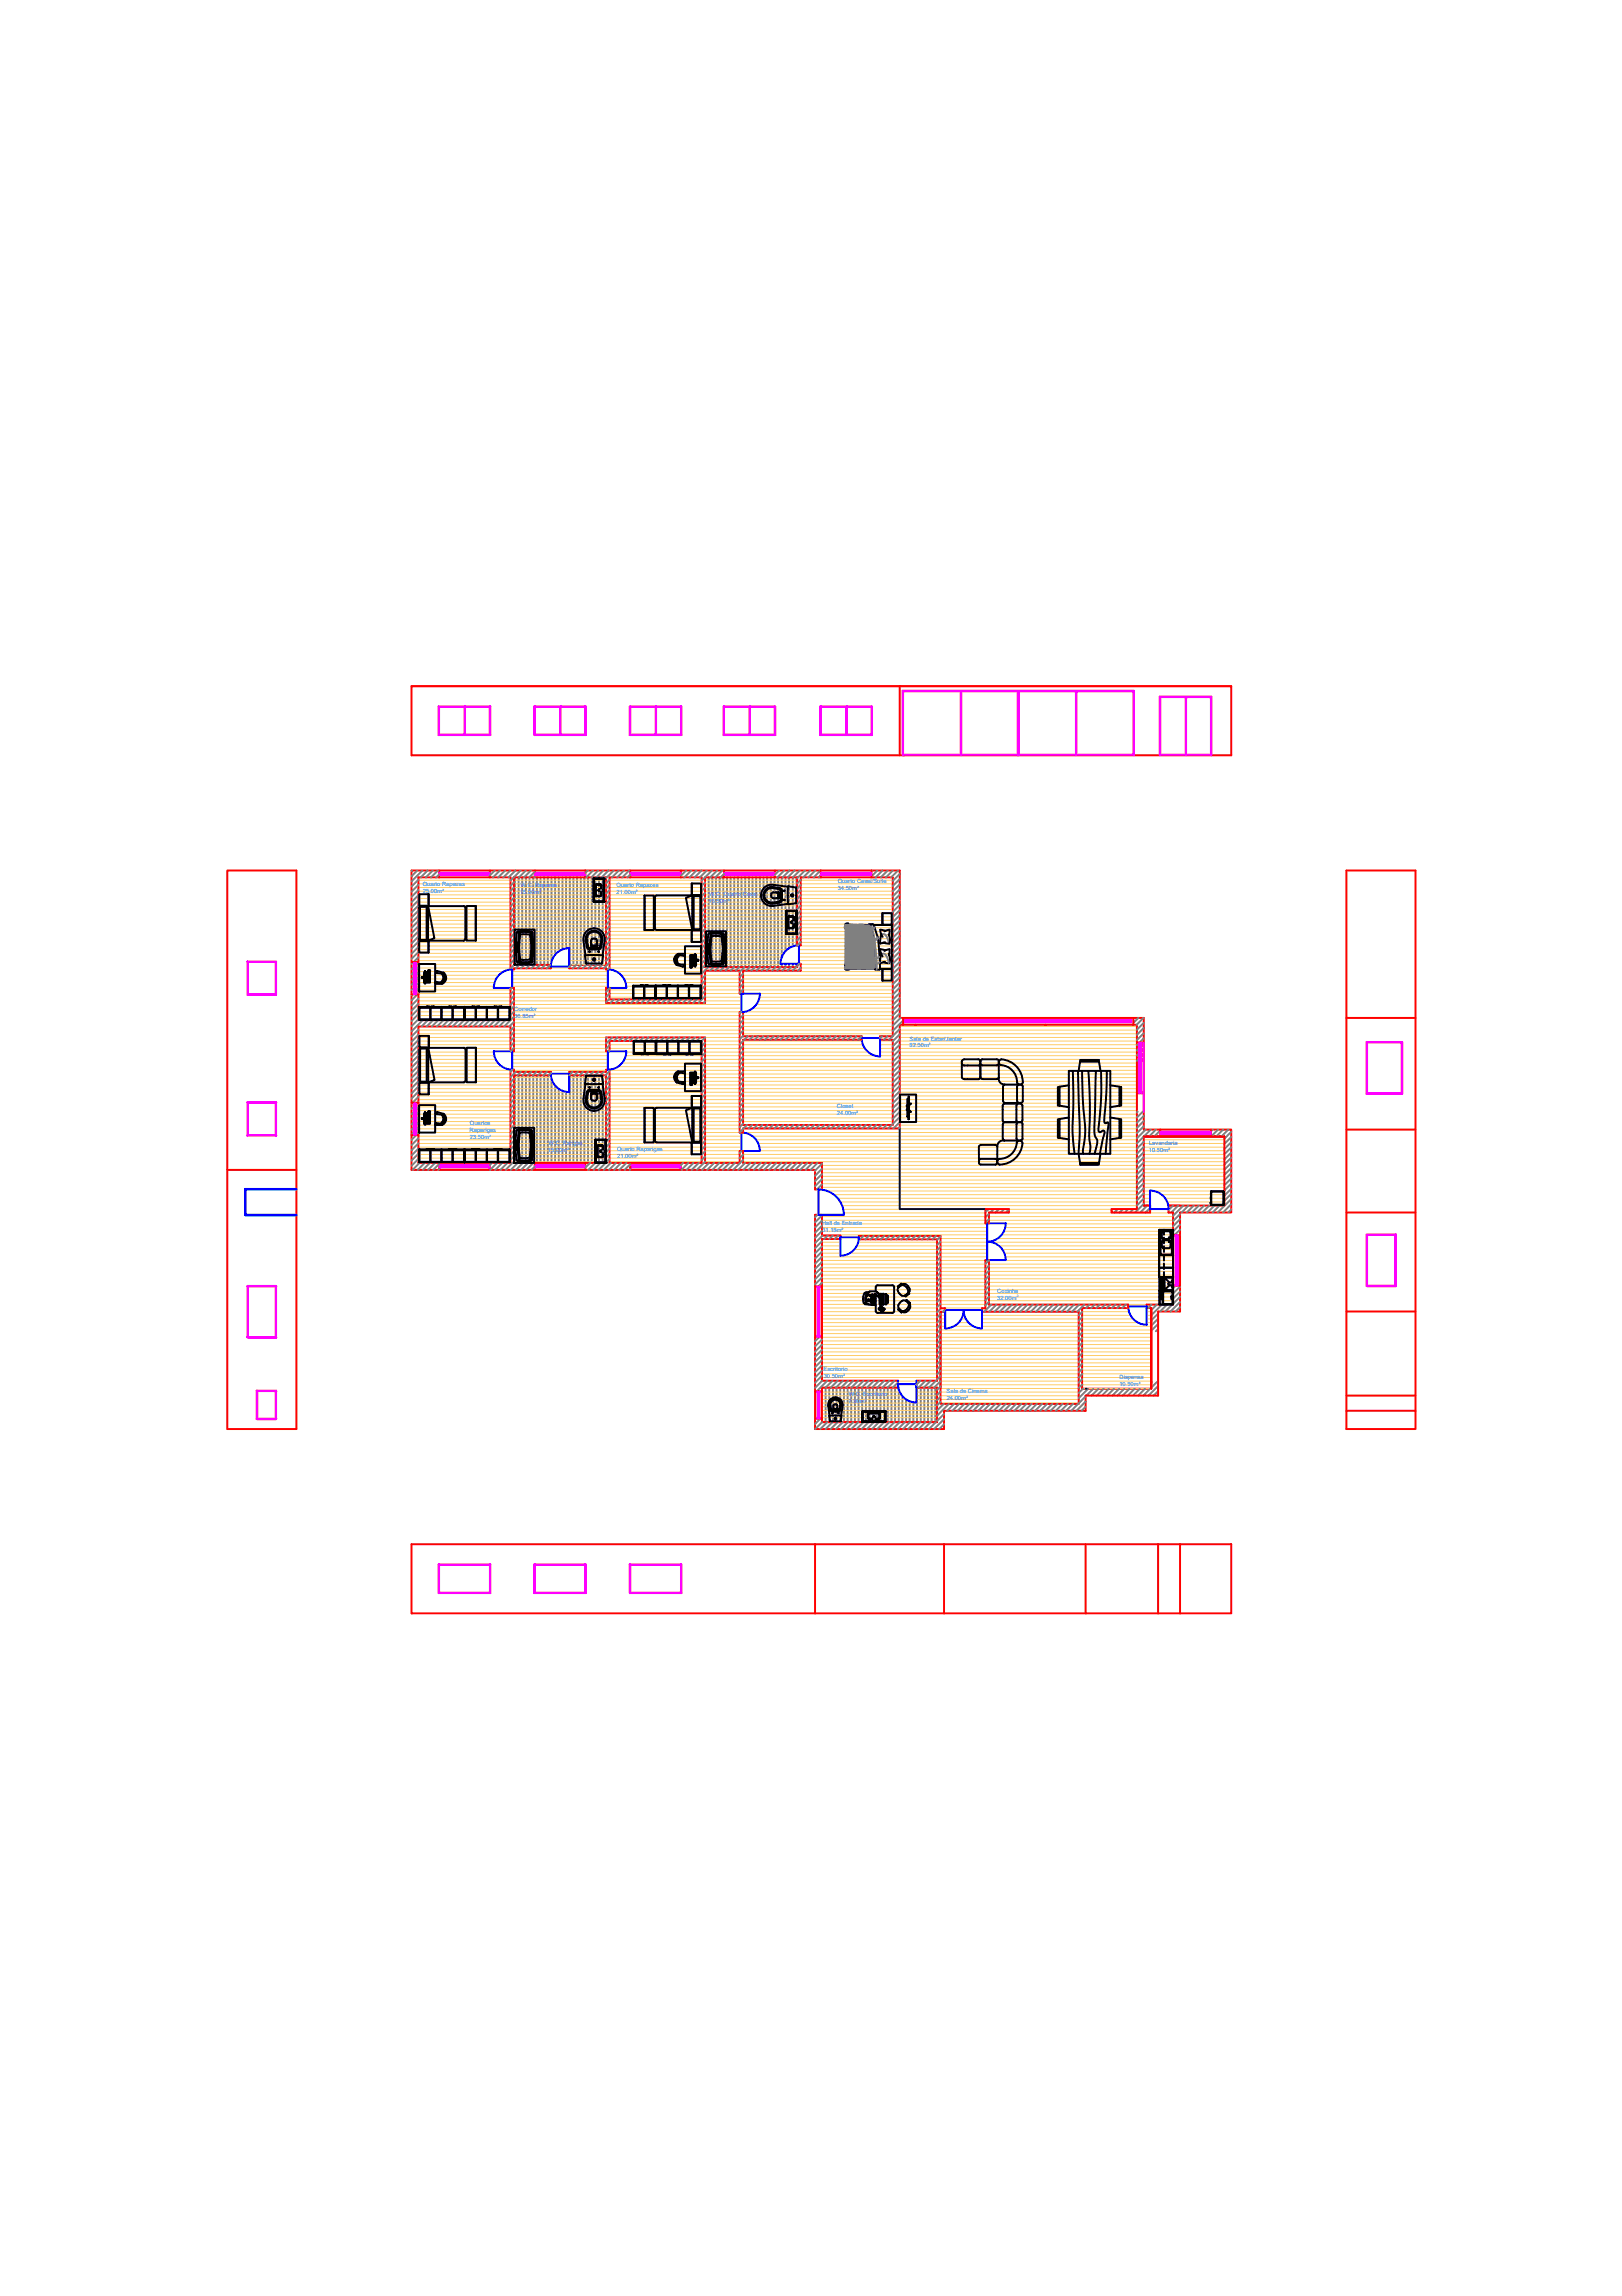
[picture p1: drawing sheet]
<svg xmlns="http://www.w3.org/2000/svg" width="210mm" height="297mm" viewBox="0 0 210 297" stroke-linecap="round" stroke-linejoin="round" font-family="sans-serif">
<defs><g id="words">
<g font-size=".7" fill="#007fff">
<text x="54.7" y="114.6">Quarto Rapazes</text>
<text x="54.7" y="115.5">25.00m²</text>
<text x="67.3" y="115.7">15.00m²</text>
<text x="67.4" y="114.8">W.C. Rapares</text>
<text x="79.8" y="114.7">Quarto Rapazes</text>
<text x="79.8" y="115.6">21.00m²</text>
<text x="91.7" y="116.9">15.50m²</text>
<text x="91.8" y="116">W.C. Quarto Casal</text>
<text x="108.4" y="114.2">Quarto Casal/Suite</text>
<text x="108.4" y="115.1">34.50m²</text>
<text x="66.6" y="130.8">Corredor</text>
<text x="66.6" y="131.7">36.85m²</text>
<text x="117.7" y="134.6">Sala de Estar/Jantar</text>
<text x="117.7" y="135.5">82.50m²</text>
<text x="108.3" y="143.4">Closet</text>
<text x="60.8" y="146.4">Raparigas</text>
<text x="60.8" y="145.5">Quartos</text>
<text x="60.8" y="147.3">23.50m²</text>
<text x="70.9" y="149">15.00m²</text>
<text x="71" y="148.1">W.C. Rarigas</text>
<text x="79.9" y="148.9">Quarto Raparigas</text>
<text x="79.9" y="149.8">21.00m²</text>
<text x="108.3" y="144.3">24.00m²</text>
<text x="148.7" y="149.1">10.50m²</text>
<text x="148.7" y="148.2">Lavandaria</text>
<text x="106.4" y="158.5">Hall de Entrada</text>
<text x="106.4" y="159.4">31.18m²</text>
<text x="129.1" y="167.3">Cozinha</text>
<text x="129.1" y="168.2">32.00m²</text>
<text x="106.6" y="177.3">Escritorio</text>
<text x="106.6" y="178.2">30.50m²</text>
<text x="144.9" y="179.4">10.50m²</text>
<text x="144.9" y="178.5">Dispensa</text>
<text x="109.8" y="181.5">7.50m²</text>
<text x="109.8" y="180.7">W.C. Escritorio</text>
<text x="122.5" y="180.2">Sala de Cinema</text>
<text x="122.5" y="181.1">24.00m²</text>
</g>
</g></defs>
<!-- layer: Paredes -->
<g fill="none" stroke="#f00" stroke-width=".25">
<path d="M53.3 88.8h106v8.9h-106zM53.3 88.8h106M116.4 88.8v8.9M116.9 97.7h.1M29.4 112.6h9v72.3h-9zM56.8 112.6v.9M63.4 112.6v.9M69.2 112.6v.9M75.7 112.6v.9M81.6 112.6v.9M88.1 112.6v.9M93.7 112.6v.9"/>
<path d="M100.3 112.6v.9M106.2 112.6v.9M112.8 112.6v.9M174.2 112.6h9v72.3h-9zM53.3 128.6h.8M53.3 124.5h.8M116.9 131.7v.9M118.4 132.6h.1M135.2 132.6h.1M146.7 131.7v.9M147.1 134.9h.9M174.2 131.7h9"/>
<path d="M29.4 151.4h9M53.3 146.8h.8M53.3 142.7h.8M56.8 150.5v.9M63.4 150.5v.9M69.2 150.5v.9M75.7 150.5v.9M81.6 150.5v.9M88.1 150.5v.9M106.4 159.9v-2.7h-.9v27.7h16.7v-2.4h18.3v-1.9h9.4v-10.9h2.8v-12.8h6.6v-10.8h-11.3v-14.4h-31.6v-19.1h-63.1v38.8h52.2v2.5h.9v-3.4h-10.2v-1.6h-.5v1.6h-4.5v-16.3h-12.8v1.8h.5v-1.3h11.9v15.8h-11.9v-12.1h-.5v.3h-4.7v.4h4.7v11.4h-11.9v-11.4h4.8v-.4h-4.8v-.3h-.4v12.1h-12v-17.7h12v3.2h.4v-8.2h-.4v4.2h-12v-18.5h12v11.9h.4v-.1h4.8v-.5h-4.8v-11.3h11.9v11.3h-4.7v.5h4.7v.1h.5v-11.9h11.9v15.8h-11.9v-1.5h-.5v2h12.8v-4.2h4.5v3h.5v-3h7.4v-.9h-.4v.4h-12v-11.6h12v8.8h.4v-8.8h11.9v20.6h-1.6v.4h1.6v11h-19.3v-11h15.3v-.4h-15.3v-3.2h-.5v15.6h.5v-.5h20.2v-13.4h30.7v23.8h-3.3v.5h5v-.9h-.8v-9h10.4v9h-7.2v.9h.6v11.9h-3.4v.4h.6v10.5h-9v-10.5h6v-.4h-18v-5.8h-.5v6.3h-.4v.4h12.5v11.9h-17.9v-11.9h.6v-.4h-.6v-9.4h-10.6v.4h10.2v18.3h-2.7M106.4 159.9h2.4v.4h-2.4v18.3h9.9M106.4 159.3v.6"/>
<path d="M127.5 156.4h3.1v.5h-2.6v1.4h-.5zM147.1 141.4h.9M150.1 146.1v.9M151.8 159.8h.9M156.7 146.1v.9M174.2 156.9h9M174.2 146.1h9M105.5 166.4h.9M105.5 173h.9M105.5 180h.9M116.3 179.5h-9.9v4.5h14.9v-4.5h-2.7M121.7 169.7v9.8"/>
<path d="M151.8 166.3h.9M174.2 169.7h9M53.3 199.8h106v8.9h-106zM105.5 199.8v8.9M105.5 183.5h.9M122.2 199.8v8.9M140.5 199.8v8.9M149.9 199.8v8.9M152.7 199.8v8.9M174.2 182.5h9M174.2 180.6h9"/>
</g>
<!-- layer: Trama -->
<g fill="none" stroke="#fecc66" stroke-width=".13">
<path d="M54.1 119.5h12M54.1 119.1h12M54.1 118.6h12M54.1 118.1h12M54.1 117.7h12M54.1 117.2h12M54.1 116.7h12M54.1 116.2h12M54.1 115.8h12M54.1 115.3h12M54.1 114.8h12M54.1 114.3h12"/>
<path d="M54.1 113.9h12M66.5 119.5h11.9M66.5 119.1h11.9M66.5 118.6h11.9M66.5 118.1h11.9M66.5 117.7h11.9M66.5 117.2h11.9M66.5 116.7h11.9M66.5 116.2h11.9M66.5 115.8h11.9M66.5 115.3h11.9M66.5 114.8h11.9"/>
<path d="M66.5 114.3h11.9M66.5 113.9h11.9M78.9 119.5h11.9M78.9 119.1h11.9M78.9 118.6h11.9M78.9 118.1h11.9M78.9 117.7h11.9M78.9 117.2h11.9M78.9 116.7h11.9M78.9 116.2h11.9M78.9 115.8h11.9M78.9 115.3h11.9"/>
<path d="M78.9 114.8h11.9M78.9 114.3h11.9M78.9 113.9h11.9M91.2 119.5h12M91.2 119.1h12M91.2 118.6h12M91.2 118.1h12M91.2 117.7h12M91.2 117.2h12M91.2 116.7h12M91.2 116.2h12M91.2 115.8h12"/>
<path d="M91.2 115.3h12M91.2 114.8h12M91.2 114.3h12M91.2 113.9h12M103.6 119.5h11.9M103.6 119.1h11.9M103.6 118.6h11.9M103.6 118.1h11.9M103.6 117.7h11.9M103.6 117.2h11.9M103.6 116.7h11.9M103.6 116.2h11.9"/>
<path d="M103.6 115.8h11.9M103.6 115.3h11.9M103.6 114.8h11.9M103.6 114.3h11.9M103.6 113.9h11.9M54.1 139.9h12M54.1 139.4h12M54.1 138.9h12M54.1 138.5h12M54.1 138h10.9M54.1 137.5h10.4M54.1 137.1h10"/>
<path d="M54.1 136.6h9.9M54.1 136.1h9.8M54.1 135.6h12M54.1 135.2h12M54.1 134.7h12M54.1 134.2h12M54.1 133.7h12M54.1 133.3h12M54.1 131.8h12M54.1 131.4h12M54.1 130.9h12M54.1 130.4h12"/>
<path d="M54.1 130h12M54.1 129.5h12M54.1 129h12M54.1 128.5h12M54.1 128.1h12M54.1 127.6h9.8M54.1 127.1h9.9M54.1 126.7h10.1M54.1 126.2h10.5M54.1 125.7h11.1M54.1 125.2h12M54.1 124.8h12"/>
<path d="M54.1 124.3h12M54.1 123.8h12M54.1 123.3h12M54.1 122.9h12M54.1 122.4h12M54.1 121.9h12M54.1 121.4h12M54.1 121h12M54.1 120.5h12M54.1 120h12M66.3 138h12.4M66.3 137.5h12.4"/>
<path d="M66.3 137.1h12.4M66.3 136.6h12.4M66.3 136.1h12.4M66.3 127.6h12.4M66.3 127.1h12.4M66.3 126.7h12.4M66.3 126.2h12.4M66.3 125.7h12.4M66.5 139.9h5M66.5 139.4h4.8M66.5 138.5h11.9M66.5 135.6h11.9"/>
<path d="M66.5 135.2h11.9M66.5 134.7h11.9M66.5 134.2h29.2M66.5 133.7h29.2M66.5 133.3h29.2M66.5 132.8h29.2M66.5 132.3h29.2M66.5 131.8h29.2M66.5 131.4h29.2M66.5 130.9h29.4M66.5 130.4h29.4M66.5 130h29.4"/>
<path d="M66.5 129.5h11.9M66.5 129h11.9M66.5 128.5h11.9M66.5 128.1h11.9M66.5 124.8h4.8M66.5 124.3h4.9M66.5 123.8h5.1M66.5 123.3h5.5M66.5 122.9h6.2M66.5 122.4h11.9M66.5 121.9h11.9M66.5 121.4h11.9"/>
<path d="M66.5 121h11.9M66.5 120.5h11.9M66.5 120h11.9M71.3 125.2h2.4M73.7 139.9h4.7M73.7 139.4h4.7M73.7 124.8h4.7M73.7 124.3h4.7M73.7 123.8h4.7M73.7 123.3h4.7M73.7 122.9h4.7M78.9 139.9h11.9"/>
<path d="M78.9 139.4h11.9M78.9 138.9h11.9M78.9 138.5h11.9M78.9 135.6h11.9M78.9 135.2h11.9M78.9 134.7h11.9M78.9 129h11.9M78.9 128.5h11.9M78.9 128.1h11.9M78.9 125.2h11.9M78.9 124.8h11.9M78.9 124.3h11.9"/>
<path d="M78.9 123.8h11.9M78.9 123.3h11.9M78.9 122.9h11.9M78.9 122.4h11.9M78.9 121.9h11.9M78.9 121.4h11.9M78.9 121h11.9M78.9 120.5h11.9M78.9 120h11.9M79.8 125.7h11M80 138h10.8M80.4 126.2h10.4"/>
<path d="M80.5 137.5h10.3M80.7 126.7h10.1M80.8 137.1h10M80.9 127.1h9.9M81 136.6h9.8M81 127.6h9.8M81 136.1h9.8M91.2 139.9h4.5M91.2 139.4h4.5M91.2 138.9h4.5M91.2 138.5h4.5M91.2 138h4.5"/>
<path d="M91.2 137.5h4.5M91.2 137.1h4.5M91.2 136.6h4.5M91.2 136.1h4.5M91.2 135.6h4.5M91.2 135.2h4.5M91.2 134.7h4.5M91.2 129.5h4.7M91.2 129h4.7M91.2 128.5h4.5M91.2 128.1h4.5M91.2 127.6h4.5"/>
<path d="M91.2 127.1h4.5M91.2 126.7h4.5M91.2 126.2h4.5M91.2 125.7h4.5M91.2 124.8h12M91.2 124.3h9.8M91.2 123.8h10M91.2 123.3h10.2M91.2 122.9h10.6M91.2 122.4h11.5M91.2 121.9h12M91.2 121.4h12"/>
<path d="M91.2 121h12M91.2 120.5h12M91.2 120h12M96.2 139.9h19.3M96.2 139.4h19.3M96.2 138.9h19.3M96.2 138.5h19.3M96.2 138h19.3M96.2 137.5h19.3M96.2 137.1h19.3M96.2 136.6h17M96.2 136.1h16.1"/>
<path d="M96.2 135.6h15.7M96.2 135.2h15.5M96.2 134.7h15.3M96.2 133.7h19.3M96.2 133.3h19.3M96.2 132.8h19.3M96.2 132.3h19.3M96.2 131.8h19.3M96.2 131.4h19.3M96.2 128.5h19.3M96.2 128.1h19.3M96.2 127.6h19.3"/>
<path d="M96.2 127.1h19.3M96.2 126.7h19.3M96.2 126.2h19.3M96.2 125.7h19.3M96.3 130.9h19.2M97.4 130.4h18.1M97.9 130h17.6M98.1 129.5h17.4M98.3 129h17.2M103.4 124.3h12.1M103.4 123.8h12.1M103.4 123.3h12.1"/>
<path d="M103.4 122.9h12.1M103.4 122.4h12.1M103.6 125.2h11.9M103.6 124.8h11.9M103.6 121.9h11.9M103.6 121.4h11.9M103.6 121h11.9M103.6 120.5h11.9M103.6 120h11.9M111.5 134.2h2.4M113.9 136.6h1.6M113.9 136.1h1.6"/>
<path d="M113.9 135.6h1.6M113.9 135.2h1.6M113.9 134.7h1.6M116.4 139.9h30.7M116.4 139.4h30.7M116.4 138.9h30.7M116.4 138.5h30.7M116.4 138h30.7M116.4 137.5h30.7M116.4 137.1h30.7M116.4 136.6h30.7M116.4 136.1h30.7"/>
<path d="M116.4 135.6h30.7M116.4 135.2h30.7M116.4 134.7h30.7M116.4 134.2h30.7M116.4 133.7h30.7M116.4 133.3h30.7M116.4 132.8h30.7M54.1 150.3h12M54.1 149.8h12M54.1 149.4h12M54.1 148.9h12M54.1 148.4h12"/>
<path d="M54.1 147.9h12M54.1 147.5h12M54.1 147h12M54.1 146.5h12M54.1 146h12M54.1 145.6h12M54.1 145.1h12M54.1 144.6h12M54.1 144.1h12M54.1 143.7h12M54.1 143.2h12M54.1 142.7h12"/>
<path d="M54.1 142.3h12M54.1 141.8h12M54.1 141.3h12M54.1 140.8h12M54.1 140.4h12M66.5 150.3h11.9M66.5 149.8h11.9M66.5 149.4h11.9M66.5 148.9h11.9M66.5 148.4h11.9M66.5 147.9h11.9M66.5 147.5h11.9"/>
<path d="M66.5 147h11.9M66.5 146.5h11.9M66.5 146h11.9M66.5 145.6h11.9M66.5 145.1h11.9M66.5 144.6h11.9M66.5 144.1h11.9M66.5 143.7h11.9M66.5 143.2h11.9M66.5 142.7h11.9M66.5 142.3h11.9M66.5 141.8h11.9"/>
<path d="M66.5 141.3h11.9M66.5 140.8h5.8M66.5 140.4h5.3M73.7 140.8h4.7M73.7 140.4h4.7M78.9 150.3h11.9M78.9 149.8h11.9M78.9 149.4h11.9M78.9 148.9h11.9M78.9 148.4h11.9M78.9 147.9h11.9M78.9 147.5h11.9"/>
<path d="M78.9 147h11.9M78.9 146.5h11.9M78.9 146h11.9M78.9 145.6h11.9M78.9 145.1h11.9M78.9 144.6h11.9M78.9 144.1h11.9M78.9 143.7h11.9M78.9 143.2h11.9M78.9 142.7h11.9M78.9 142.3h11.9M78.9 141.8h11.9"/>
<path d="M78.9 141.3h11.9M78.9 140.8h11.9M78.9 140.4h11.9M91.2 150.3h4.5M91.2 149.8h4.5M91.2 149.4h4.5M91.2 148.9h4.7M91.2 148.4h4.7M91.2 147.9h4.7M91.2 147.5h4.7M91.2 147h4.7M91.2 146.5h4.5"/>
<path d="M91.2 146h4.5M91.2 145.6h4.5M91.2 145.1h4.5M91.2 144.6h4.5M91.2 144.1h4.5M91.2 143.7h4.5M91.2 143.2h4.5M91.2 142.7h4.5M91.2 142.3h4.5M91.2 141.8h4.5M91.2 141.3h4.5M91.2 140.8h4.5"/>
<path d="M91.2 140.4h4.5M96.2 150.3h50.9M96.2 149.8h50.9M96.2 149.4h50.9M96.2 146.5h50.9M96.2 146h50.9M96.2 145.1h19.3M96.2 144.6h19.3M96.2 144.1h19.3M96.2 143.7h19.3M96.2 143.2h19.3M96.2 142.7h19.3"/>
<path d="M96.2 142.3h19.3M96.2 141.8h19.3M96.2 141.3h19.3M96.2 140.8h19.3M96.2 140.4h19.3M97.4 147h49.7M97.8 147.5h49.3M98.1 147.9h49M98.3 148.4h48.8M98.3 148.9h48.8M106.4 159.8h21.4M106.4 159.3h21.4"/>
<path d="M106.4 158.8h21.4M106.4 158.3h21.4M106.4 157.9h21.1M106.4 157.4h21.1M106.4 153.6h40.7M106.4 153.1h40.7M106.4 152.7h40.7M106.4 152.2h40.7M106.4 151.7h40.7M106.4 151.2h40.7M106.4 150.8h40.7M107.1 154.1h40"/>
<path d="M107.9 154.6h39.2M108.4 155h38.7M108.7 155.5h38.4M109 156h38.1M109.1 156.5h18.4M109.2 156.9h18.3M116.4 145.6h30.7M116.4 145.1h30.7M116.4 144.6h30.7M116.4 144.1h30.7M116.4 143.7h30.7M116.4 143.2h30.7"/>
<path d="M116.4 142.7h30.7M116.4 142.3h30.7M116.4 141.8h30.7M116.4 141.3h30.7M116.4 140.8h30.7M116.4 140.4h30.7M128 157.9h23.8M128 157.4h23.8M128 156.9h23.8M129.6 159.8h22.2M129.9 159.3h21.9M130.1 158.8h21.7"/>
<path d="M130.1 158.3h21.7M130.6 156.5h13.2M148 150.3h10.4M148 149.8h10.4M148 149.4h10.4M148 148.9h10.4M148 148.4h10.4M148 147.9h10.4M148 147.5h10.4M148 155.5h.8M148 155h.8M148 154.6h.8"/>
<path d="M148 154.1h.8M148 153.6h10.4M148 153.1h10.4M148 152.7h10.4M148 152.2h10.4M148 151.7h10.4M148 151.2h10.4M148 150.8h10.4M148.8 156.5h2.4M149.3 154.1h9.1M150.3 154.6h8.1M150.8 155h7.6"/>
<path d="M151 155.5h7.4M106.4 169.2h14.9M106.4 168.8h14.9M106.4 168.3h14.9M106.4 167.8h14.9M106.4 167.3h14.9M106.4 166.9h14.9M106.4 166.4h14.9M106.4 165.9h14.9M106.4 165.4h14.9M106.4 165h14.9M106.4 164.5h14.9"/>
<path d="M106.4 164h14.9M106.4 163.5h14.9M106.4 163.1h14.9M106.4 162.6h14.9M106.4 162.1h2.4M106.4 161.6h2.4M106.4 161.2h2.4M106.4 160.7h2.4M106.4 178.2h14.9M106.4 177.7h14.9M106.4 177.3h14.9M106.4 176.8h14.9"/>
<path d="M106.4 176.3h14.9M106.4 175.8h14.9M106.4 175.4h14.9M106.4 174.9h14.9M106.4 174.4h14.9M106.4 173.9h14.9M106.4 173.5h14.9M106.4 173h14.9M106.4 172.5h14.9M106.4 172.1h14.9M106.4 171.6h14.9M106.4 171.1h14.9"/>
<path d="M106.4 170.6h14.9M106.4 170.2h14.9M106.4 169.7h14.9M106.4 179.6h9.9M110 162.1h11.3M110.5 161.6h10.8M110.9 161.2h10.4M111.1 160.7h10.2M116.2 178.7h2.4M118.6 179.6h2.7M121.7 169.2h5.8M121.7 168.8h5.8"/>
<path d="M121.7 168.3h5.8M121.7 167.8h5.8M121.7 167.3h5.8M121.7 166.9h5.8M121.7 166.4h5.8M121.7 165.9h5.8M121.7 165.4h5.8M121.7 165h5.8M121.7 164.5h5.8M121.7 164h5.8M121.7 163.5h5.8M121.7 163.1h5.8"/>
<path d="M121.7 162.6h6.1M121.7 162.1h6.1M121.7 161.6h6.1M121.7 161.2h6.1M121.7 160.7h6.1M121.7 160.2h6.1M121.7 178.7h17.9M121.7 178.2h17.9M121.7 177.7h17.9M121.7 177.3h17.9M121.7 176.8h17.9M121.7 176.3h17.9"/>
<path d="M121.7 175.8h17.9M121.7 175.4h17.9M121.7 174.9h17.9M121.7 174.4h17.9M121.7 173.9h17.9M121.7 173.5h17.9M121.7 173h17.9M121.7 172.5h17.9M121.7 172.1h17.9M121.7 171.6h.6M121.7 171.1h.6M121.7 170.6h.6"/>
<path d="M121.7 170.2h.6M121.7 179.6h17.9M121.7 179.2h17.9M123.4 171.6h2.6M124.1 171.1h1.2M124.4 170.6h.6M124.6 170.2h.2M124.7 169.7h.1M127.1 171.6h12.5M127.1 171.1h12.5M127.1 170.6h12.5M127.1 170.2h12.5"/>
<path d="M128 168.8h23.8M128 168.3h23.8M128 167.8h23.8M128 167.3h23.8M128 166.9h23.8M128 166.4h23.8M128 165.9h23.8M128 165.4h23.8M128 165h23.8M128 164.5h23.8M128 164h23.8M128 163.5h23.8"/>
<path d="M128 163.1h23.8M128.3 160.7h23.5M129.1 160.2h22.7M129.3 161.2h22.5M129.7 161.6h22.1M130 162.1h21.8M130.1 162.6h21.7M140 178.7h9M140 178.2h9M140 177.7h9M140 177.3h9M140 176.8h9"/>
<path d="M140 176.3h9M140 175.8h9M140 175.4h9M140 174.9h9M140 174.4h9M140 173.9h9M140 173.5h9M140 173h9M140 172.5h9M140 172.1h9M140 171.6h9M140 171.1h7.3"/>
<path d="M140 170.6h6.6M140 170.2h6.3M140 169.7h6.1M140 179.6h9M140 179.2h9M148.4 171.1h.6M148.4 170.6h.6M148.4 170.2h.6M148.4 169.7h.6M106.4 183.9h14.9M106.4 183.4h14.9M106.4 182.9h14.9"/>
<path d="M106.4 182.5h14.9M106.4 182h14.9M106.4 181.5h14.9M106.4 181h10.9M106.4 180.6h10.3M106.4 180.1h10M118.6 181h2.7M118.6 180.6h2.7M118.6 180.1h2.7M121.7 181.5h17.9M121.7 181h17.9M121.7 180.6h17.9"/>
<path d="M121.7 180.1h17.9"/>
</g>
<g fill="none" stroke="#808080" stroke-width=".25">
<path d="M53.3 112.6v.1M54 112.6l-.7 .8M54.1 113.8l-.8 .9M54.1 114.5l-.8 .9M54.1 115.1l-.8 .9M54.1 115.8l-.8 .9M54.1 116.5l-.8 .9M54.1 117.1l-.8 .9M54.1 117.8l-.8 .9M54.1 118.5l-.8 .9M54.1 119.1l-.8 .9M54.1 119.8l-.8 .9"/>
<path d="M54.7 112.6l-1.4 1.4M55.3 112.6l-.9 .9M56 112.6l-.9 .9M56.7 112.6l-.9 .9M56.8 113.1l-.4 .4M64 112.6l-.6 .7M64.7 112.6l-.9 .9M65.4 112.6l-.9 .9M66 112.6l-.9 .9M66.5 114.1l-.4 .5M66.5 114.8l-.4 .5M66.5 115.5l-.4 .4"/>
<path d="M66.5 116.2l-.4 .4M66.5 116.8l-.4 .5M66.5 117.5l-.4 .4M66.5 118.2l-.4 .4M66.5 118.8l-.4 .5M66.5 119.5l-.4 .4M66.6 113.5v11.3M66.7 112.6l-.9 .9M67.1 113.5v11.3M67.4 112.6l-1.3 1.3M67.6 113.5v11.3M68 112.6l-.8 .9"/>
<path d="M68.1 113.5v11.3M68.5 113.5v11.3M68.7 112.6l-.9 .9M69 113.5v11.3M69.2 112.8l-.7 .7M69.2 113.5h.1M69.5 113.5v11.3M69.9 113.5v11.3M70.4 113.5v11.3M70.9 113.5v11.3M71.4 113.5v10.9M71.8 113.5v10"/>
<path d="M72.3 113.5v9.6M72.8 113.5v9.3M73.3 113.5v9.2M73.7 113.5v11.3M74.2 113.5v11.3M74.7 113.5v11.3M75.2 113.5v11.3M75.6 113.5v11.3M76.1 112.6l-.4 .3M76.1 113.5v11.3M76.6 113.5v11.3l-.5 .5M76.7 112.6l-.8 .9"/>
<path d="M77 113.5v11.3M77.4 112.6l-.9 .9M77.5 113.5v11.3M78 113.5v11.3M78.1 112.6l-.9 .9M78.8 112.6l-.9 .9M78.9 113.8l-.5 .5M78.9 114.5l-.5 .4M78.9 115.2l-.5 .4M78.9 115.8l-.5 .5M78.9 116.5l-.5 .4M78.9 117.2l-.5 .4"/>
<path d="M78.9 117.8l-.5 .5M78.9 118.5l-.5 .4M78.9 119.2l-.5 .4M78.9 119.8l-.5 .5M79.4 112.6l-1 1M80.1 112.6l-.9 .9M80.8 112.6l-.9 .9M81.4 112.6l-.9 .9M81.6 113.1l-.4 .4M88.8 112.6l-.7 .7M89.5 112.6l-.9 .9M90.1 112.6l-.9 .9"/>
<path d="M90.8 112.6l-.9 .9M91.2 114.2l-.4 .4M91.2 114.8l-.4 .5M91.2 115.5l-.4 .5M91.2 116.2l-.4 .4M91.2 116.8l-.4 .5M91.2 117.5l-.4 .5M91.2 118.2l-.4 .4M91.2 118.9l-.4 .4M91.2 119.5l-.4 .5M91.5 112.6l-.9 .9M91.7 113.5v11.6"/>
<path d="M92.1 112.6l-1.3 1.3M92.2 113.5v11.6M92.7 113.5v11.6M92.8 112.6l-.9 .9M93.1 113.5v11.6M93.5 112.6l-.9 .9M93.6 113.5v11.6M93.7 113.1l-.5 .4M94.1 113.5v11.6M94.5 113.5v11.6M95 113.5v11.6M95.5 113.5v11.6"/>
<path d="M96 113.5v11.6M96.4 113.5v11.6M96.9 113.5v11.6M97.4 113.5v11.6M97.9 113.5v11.6M98.3 113.5v11.6M98.8 113.5v11.6M99.3 113.5v11.6M99.8 113.5v11.6M100.2 113.5v11.6M100.7 113.5v11.6M100.8 112.6l-.5 .6"/>
<path d="M101.2 113.5v10.3M101.5 112.6l-.9 .9M101.6 113.5v9.6M102.1 113.5v9.2M102.2 112.6l-.9 .9M102.6 113.5v8.9M102.8 112.6l-.9 .9M103.1 113.5v8.8M103.5 112.6l-.9 .9M103.6 113.8l-.4 .5M103.6 114.5l-.4 .5M103.6 115.2l-.4 .4"/>
<path d="M103.6 115.8l-.4 .5M103.6 116.5l-.4 .5M103.6 117.2l-.4 .4M103.6 117.9l-.4 .4M103.6 118.5l-.4 .5M103.6 119.2l-.4 .4M103.6 119.9l-.4 .4M104.2 112.6l-1 1M104.8 112.6l-.9 .9M105.5 112.6l-.9 .9M106.2 112.6l-.9 .9M106.2 113.2l-.2 .3"/>
<path d="M112.9 112.6l-.1 .1M113.5 112.6l-.7 .8M114.2 112.6l-.9 .9M114.9 112.6l-.9 .9M115.5 112.6l-.8 .9M116.2 112.6l-.9 .9M116.4 113.1l-.9 .9M116.4 113.7l-.9 .9M116.4 114.4l-.9 .9M116.4 115.1l-.9 .9M116.4 115.7l-.9 .9M116.4 116.4l-.9 .9"/>
<path d="M116.4 117.1l-.9 .9M116.4 117.8l-.9 .8M116.4 118.4l-.9 .9M116.4 119.1l-.9 .9M116.4 119.8l-.9 .9M54.1 120.5l-.8 .9M54.1 121.2l-.8 .9M54.1 121.8l-.8 .9M54.1 122.5l-.8 .9M54.1 123.2l-.8 .9M54.1 123.8l-.8 .9M54.1 124.5l-.8 .9"/>
<path d="M54.1 125.2l-.8 .9M54.1 125.8l-.8 .9M54.1 126.5l-.8 .9M54.1 127.2l-.8 .9M54.1 127.8l-.8 .9M54.1 128.5l-.8 .9M54.1 129.2l-.8 .9M54.1 129.9l-.8 .8M54.1 130.5l-.8 .9M54.1 131.2l-.8 .9M54.1 131.9l-.8 .9M54.1 133.2l-.8 .9"/>
<path d="M54.1 133.9l-.8 .9M54.1 134.5l-.8 .9M54.1 135.2l-.8 .9M54.1 135.9l-.8 .9M54.1 136.5l-.8 .9M54.1 137.2l-.8 .9M54.1 137.9l-.8 .9M54.1 138.6l-.8 .8M54.1 139.2l-.8 .9M54.1 139.9l-.8 .9M54.7 132l-1.4 1.4M55.4 132l-.8 .8"/>
<path d="M56 132l-.8 .8M56.7 132l-.8 .8M57.4 132l-.8 .8M58 132l-.8 .8M58.7 132l-.8 .8M59.4 132l-.8 .8M60.1 132l-.9 .8M60.7 132l-.8 .8M61.4 132l-.8 .8M62.1 132l-.9 .8M62.7 132l-.8 .8M63.4 132l-.8 .8"/>
<path d="M64.1 132l-.9 .8M64.7 132l-.8 .8M65.4 132l-.8 .8M66.2 127.8l-.1 .2M66.4 138.4l-.3 .3M66.5 120.2l-.4 .4M66.5 120.8l-.4 .5M66.5 121.5l-.4 .5M66.5 122.2l-.4 .4M66.5 122.8l-.4 .5M66.5 123.5l-.4 .5M66.5 124.2l-.4 .4"/>
<path d="M66.5 128.2l-.4 .4M66.5 128.9l-.4 .4M66.5 129.5l-.4 .5M66.5 130.2l-.4 .5M66.5 130.9l-.4 .4M66.5 131.5l-1.3 1.3M66.5 132.2l-.6 .6M66.5 132.9l-.4 .4M66.5 133.5l-.4 .5M66.5 134.2l-.4 .5M66.5 134.9l-.4 .4M66.5 135.6l-.4 .4"/>
<path d="M66.5 139.6l-.4 .4M66.5 124.8l-.4 .5M66.6 139.1v11.4M66.7 138.7l-.6 .6M67.1 139.1v11.4M67.2 124.8l-.4 .5M67.4 138.7l-.4 .4M67.6 139.1v11.4M67.9 124.8l-.5 .5M68.1 139.1v11.4M68.1 138.7l-.5 .4M68.5 139.1v11.4"/>
<path d="M68.5 124.8l-.4 .5M68.8 138.7l-.5 .4M69 139.1v11.4l-.9 .9M69.2 124.8l-.4 .5M69.4 138.7l-.4 .4M69.5 139.1v11.4M69.9 124.8l-.5 .5M69.9 139.1v11.4M70.1 138.7l-.5 .4M70.4 139.1v11.4M70.5 124.8l-.4 .5M70.8 138.7l-.5 .4"/>
<path d="M70.9 139.1v11.4M71.2 124.8l-.4 .5M71.3 138.8l-.3 .3M71.4 139.5v11M73.7 139.1v11.4M73.9 124.8l-.2 .3M74.1 138.7l-.4 .4M74.2 139.1v11.4M74.6 124.8l-.5 .5M74.7 139.1v11.4M74.8 138.7l-.5 .4M75.2 139.1v11.4"/>
<path d="M75.2 124.8l-.4 .5M75.4 138.7l-.4 .4M75.6 139.1v11.4M75.9 124.8l-.4 .5M76.1 139.1v11.4M76.1 138.7l-.4 .4M76.6 139.1v11.4M76.8 138.7l-.5 .4M77 139.1v11.4l-.9 .9M77.2 124.8l-.4 .5M77.5 138.7l-.5 .4M77.5 139.1v11.4"/>
<path d="M77.9 124.8l-.4 .5M78 139.1v11.4M78.1 138.7l-.4 .4M78.6 134.2l-.2 .1M78.9 120.5l-.5 .5M78.9 121.2l-.5 .4M78.9 121.8l-.5 .5M78.9 122.5l-.5 .5M78.9 123.2l-.5 .4M78.9 123.9l-.5 .4M78.9 124.5l-.8 .8M78.9 125.2l-.2 .2"/>
<path d="M78.9 127.9l-.5 .4M78.9 128.5l-.5 .5M78.9 129.2l-.5 .5M78.9 135.2l-.5 .5M78.9 135.9l-.1 .1M78.9 138.6l-.6 .5M78.9 139.2l-.5 .5M78.9 139.9l-.5 .5M79.2 134.2l-.8 .8M79.5 129.3l-.5 .5M79.9 134.2l-.5 .5M80.1 129.3l-.4 .5"/>
<path d="M80.6 134.2l-.5 .5M80.8 129.3l-.4 .5M81.2 134.2l-.4 .5M81.5 129.3l-.5 .5M81.9 134.2l-.4 .5M82.1 129.3l-.4 .5M82.6 134.2l-.5 .5M82.8 129.3l-.4 .5M83.2 134.2l-.4 .5M83.5 129.3l-.5 .5M83.9 134.2l-.4 .5M84.1 129.3l-.4 .5"/>
<path d="M84.6 134.2l-.5 .5M84.8 129.3l-.4 .5M85.2 134.2l-.4 .5M85.5 129.3l-.5 .5M85.9 134.2l-.4 .5M86.2 129.3l-.5 .5M86.6 134.2l-.5 .5M86.8 129.3l-.4 .5M87.3 134.2l-.5 .5M87.5 129.3l-.5 .5M87.9 134.2l-.4 .5M88.2 129.3l-.5 .5"/>
<path d="M88.6 134.2l-.5 .5M88.8 129.3l-.4 .5M89.3 134.2l-.5 .5M89.5 129.3l-.5 .5M89.9 134.2l-.4 .5M90.2 129.3l-.5 .5M90.6 134.2l-.4 .5M91.2 120.2l-.4 .4M91.2 120.9l-.4 .4M91.2 121.5l-.4 .5M91.2 122.2l-.4 .4M91.2 122.9l-.4 .4"/>
<path d="M91.2 123.5l-.4 .5M91.2 124.2l-.4 .5M91.2 124.9l-.4 .4M91.2 126.2l-.4 .5M91.2 126.9l-.4 .4M91.2 127.5l-.4 .5M91.2 128.2l-.4 .5M91.2 128.9l-.8 .9M91.2 129.6l-.1 .2M91.2 134.2l-.4 .5M91.2 134.9l-.4 .5M91.2 135.6l-.4 .4"/>
<path d="M91.2 136.2l-.4 .5M91.2 136.9l-.4 .5M91.2 137.6l-.4 .4M91.2 138.3l-.4 .4M91.2 138.9l-.4 .5M91.2 139.6l-.4 .4M91.7 125.1l-.9 .9M92.3 125.1l-.4 .5M93 125.1l-.5 .5M93.7 125.1l-.5 .5M94.3 125.1l-.4 .5M95 125.1l-.4 .5"/>
<path d="M95.7 125.1l-.5 .5M95.9 130.9l-.2 .2M96.2 126l-.5 .4M96.2 126.6l-.5 .5M96.2 127.3l-.5 .5M96.2 128l-.5 .4M96.2 131.3l-.5 .5M96.2 132l-.5 .4M96.2 132.7l-.5 .4M96.2 133.3l-.5 .5M96.2 134l-.5 .5M96.2 134.7l-.5 .4"/>
<path d="M96.2 135.3l-.5 .5M96.2 136l-.5 .5M96.2 136.7l-.5 .4M96.2 137.4l-.5 .4M96.2 138l-.5 .5M96.2 138.7l-.5 .4M96.2 139.4l-.5 .4M96.3 125.1l-.6 .7M96.8 134.1l-.5 .4M97 125.1l-.4 .5M97.4 134.1l-.4 .4M97.7 125.1l-.5 .5"/>
<path d="M98.1 134.1l-.4 .4M98.3 125.1l-.4 .5M98.8 134.1l-.5 .4M99 125.1l-.4 .5M99.4 134.1l-.4 .4M99.7 125.1l-.5 .5M100.1 134.1l-.4 .4M100.4 125.1l-.5 .5M100.8 134.1l-.5 .4M101 125.1l-.4 .5M101.2 124.7v.4M101.4 134.1l-.4 .4"/>
<path d="M101.6 124.7v.4M101.7 125.1l-.5 .5M102.1 124.7v.4M102.1 134.1l-.4 .4M102.4 125.1l-.5 .5M102.6 124.7v.4M102.8 134.1l-.5 .4M103 125.1l-.4 .5M103.1 124.7v.4M103.5 134.1l-.5 .4M103.5 124.7l-.3 .3M103.6 120.5l-.4 .5"/>
<path d="M103.6 121.2l-.4 .4M103.6 121.9l-.4 .4M103.6 125.2l-.3 .4M104.1 134.1l-.4 .4M104.8 134.1l-.5 .4M105.5 134.1l-.5 .4M106.1 134.1l-.4 .4M106.8 134.1l-.4 .4M107.5 134.1l-.5 .4M108.1 134.1l-.4 .4M108.8 134.1l-.4 .4M109.5 134.1l-.5 .4"/>
<path d="M110.1 134.1l-.4 .4M110.8 134.1l-.4 .4M111.5 134.1l-.5 .4M114.2 134.1l-.3 .2M114.8 134.1l-.4 .4M115.5 134.1l-.4 .4M116.4 120.4l-.9 .9M116.4 121.1l-.9 .9M116.4 121.8l-.9 .9M116.4 122.4l-.9 .9M116.4 123.1l-.9 .9M116.4 123.8l-.9 .9"/>
<path d="M116.4 124.4l-.9 .9M116.4 125.1l-.9 .9M116.4 125.8l-.9 .9M116.4 126.4l-.9 .9M116.4 127.1l-.9 .9M116.4 127.8l-.9 .9M116.4 128.5l-.9 .8M116.4 129.1l-.9 .9M116.4 129.8l-.9 .9M116.4 130.5l-.9 .9M116.4 131.1l-.9 .9M116.4 133.1l-.9 .9"/>
<path d="M116.4 133.8l-.9 .9M116.4 134.5l-.9 .9M116.4 135.1l-.9 .9M116.4 135.8l-.9 .9M116.4 136.5l-.9 .9M116.4 137.1l-.9 .9M116.4 137.8l-.9 .9M116.4 138.5l-.9 .9M116.4 139.2l-.9 .8M116.4 139.8l-.9 .9M116.5 131.7l-1 1M116.9 132l-1.4 1.4"/>
<path d="M147.3 131.7l-.6 .6M148 131.7l-.9 .9M148 132.3l-.9 .9M148 133l-.9 .9M148 133.7l-.9 .9M148 134.3l-.9 .9M148 135l-.9 .9M148 135.7l-.9 .9M148 136.3l-.9 .9M148 137l-.2 .3M54.1 140.6l-.8 .9M54.1 141.2l-.8 .9"/>
<path d="M54.1 141.9l-.8 .9M54.1 142.6l-.8 .9M54.1 143.2l-.8 .9M54.1 143.9l-.8 .9M54.1 144.6l-.8 .9M54.1 145.2l-.8 .9M54.1 145.9l-.8 .9M54.1 146.6l-.8 .9M54.1 147.2l-.8 .9M54.1 147.9l-.8 .9M54.1 148.6l-.8 .9M54.1 149.3l-.8 .8"/>
<path d="M54.1 149.9l-.8 .9M54.3 150.5l-.9 .9M55 150.5l-.9 .9M55.6 150.5l-.9 .9M56.3 150.5l-.9 .9M56.8 150.6l-.7 .8M56.8 151.3l-.1 .1M63.7 150.5l-.3 .2M64.3 150.5l-.9 .9M65 150.5l-.9 .9M65.7 150.5l-.9 .9M66.5 140.2l-.4 .5"/>
<path d="M66.5 140.9l-.4 .5M66.5 141.6l-.4 .4M66.5 142.2l-.4 .5M66.5 142.9l-.4 .5M66.5 143.6l-.4 .4M66.5 144.3l-.4 .4M66.5 144.9l-.4 .5M66.5 145.6l-.4 .4M66.5 146.3l-.4 .4M66.5 146.9l-.4 .5M66.5 147.6l-.4 .4M66.5 148.3l-.4 .4"/>
<path d="M66.5 148.9l-.4 .5M66.5 149.6l-.4 .5M66.5 150.3l-1.1 1.1M67 150.5l-.9 .9M67.7 150.5l-.9 .9M68.3 150.5l-.9 .9M69.2 150.9l-.4 .5M71.8 140.4v10.1M72.3 140.9v9.6M72.8 141.1v9.4M73.3 141.2v9.3M76.4 150.5l-.7 .6"/>
<path d="M77.7 150.5l-.9 .9M78.4 150.5l-.9 .9M78.9 140.6l-.5 .4M78.9 141.2l-.5 .5M78.9 141.9l-.5 .5M78.9 142.6l-.5 .4M78.9 143.3l-.5 .4M78.9 143.9l-.5 .5M78.9 144.6l-.5 .4M78.9 145.3l-.5 .4M78.9 145.9l-.5 .5M78.9 146.6l-.5 .4"/>
<path d="M78.9 147.3l-.5 .4M78.9 147.9l-.5 .5M78.9 148.6l-.5 .5M78.9 149.3l-.5 .4M78.9 149.9l-.5 .5M79 150.5l-.9 .9M79.7 150.5l-.9 .9M80.4 150.5l-.9 .9M81.1 150.5l-.9 .9M81.6 150.6l-.8 .8M81.6 151.3l-.1 .1M88.4 150.5l-.3 .2"/>
<path d="M89.1 150.5l-.9 .9M89.7 150.5l-.8 .9M90.4 150.5l-.9 .9M91.2 140.3l-.4 .4M91.2 140.9l-.4 .5M91.2 141.6l-.4 .4M91.2 142.3l-.4 .4M91.2 142.9l-.4 .5M91.2 143.6l-.4 .4M91.2 144.3l-.4 .4M91.2 144.9l-.4 .5M91.2 145.6l-.4 .5"/>
<path d="M91.2 146.3l-.4 .4M91.2 146.9l-.4 .5M91.2 147.6l-.4 .5M91.2 148.3l-.4 .4M91.2 148.9l-.4 .5M91.2 149.6l-.4 .5M91.2 150.3l-1 1.1M91.8 150.5l-.9 .9M92.4 150.5l-.9 .9M93.1 150.5l-.9 .9M93.8 150.5l-.9 .9M94.4 150.5l-.9 .9"/>
<path d="M95.1 150.5l-.9 .9M96 148.9l-.3 .3M96.2 140l-.5 .5M96.2 140.7l-.5 .4M96.2 141.4l-.5 .4M96.2 142l-.5 .5M96.2 142.7l-.5 .4M96.2 143.4l-.5 .4M96.2 144l-.5 .5M96.2 144.7l-.5 .5M96.2 145.4l-.5 .4M96.2 146l-.5 .5"/>
<path d="M96.2 149.4l-.5 .4M96.2 150.1l-1.3 1.3M96.4 150.5l-.9 .9M96.7 145.5l-.5 .5M97.1 150.5l-.9 .9M97.3 145.5l-.4 .5M97.8 150.5l-.9 .9M98 145.5l-.4 .5M98.4 150.5l-.8 .9M98.7 145.5l-.5 .5M99.1 150.5l-.9 .9M99.3 145.5l-.4 .5"/>
<path d="M99.8 150.5l-.9 .9M100 145.5l-.4 .5M100.4 150.5l-.8 .9M100.7 145.5l-.5 .5M101.1 150.5l-.9 .9M101.3 145.5l-.4 .5M101.8 150.5l-.9 .9M102 145.5l-.4 .5M102.5 150.5l-.9 .9M102.7 145.5l-.5 .5M103.1 150.5l-.9 .9M103.4 145.5l-.5 .5"/>
<path d="M103.8 150.5l-.9 .9M104 145.5l-.4 .5M104.5 150.5l-.9 .9M104.7 145.5l-.5 .5M105.1 150.5l-.9 .9M105.4 145.5l-.5 .5M105.8 157.2l-.3 .3M105.8 150.5l-.9 .9M106 145.5l-.4 .5M106.4 150.6l-.9 .8M106.4 151.2l-.9 .9M106.4 151.9l-.9 .9"/>
<path d="M106.4 152.6l-.9 .9M106.4 153.2l-.7 .7M106.4 157.2l-.9 .9M106.4 157.9l-.9 .9M106.4 158.6l-.9 .9M106.4 159.2l-.9 .9M106.4 159.9l-.9 .9M106.7 145.5l-.5 .5M107.1 159.9l-.4 .4M107.4 145.5l-.5 .5M107.8 159.9l-.5 .4M108 145.5l-.4 .5"/>
<path d="M108.5 159.9l-.5 .4M108.7 145.5l-.4 .5M109.4 145.5l-.5 .5M110 145.5l-.4 .5M110.7 145.5l-.4 .5M111.4 145.5l-.5 .5M111.8 159.9l-.5 .4M112 145.5l-.4 .5M112.4 159.9l-.4 .4M112.7 145.5l-.4 .5M113.1 159.9l-.5 .4M113.4 145.5l-.5 .5"/>
<path d="M113.8 159.9l-.5 .4M114.1 145.5l-.5 .5M114.4 159.9l-.4 .4M114.7 145.5l-.4 .5M115.1 159.9l-.4 .4M115.4 145.5l-.5 .5M115.8 159.9l-.5 .4M116.4 140.5l-.9 .9M116.4 141.2l-.9 .9M116.4 141.8l-.9 .9M116.4 142.5l-.9 .9M116.4 143.2l-.9 .9"/>
<path d="M116.4 143.8l-.9 .9M116.4 144.5l-.9 .9M116.4 145.2l-.8 .8M116.4 145.8l-.1 .2M116.4 159.9l-.4 .4M117.1 159.9l-.4 .4M117.8 159.9l-.5 .4M118.4 159.9l-.4 .4M119.1 159.9l-.4 .4M119.8 159.9l-.5 .4M120.5 159.9l-.5 .4M121.1 159.9l-.4 .4"/>
<path d="M121.7 160l-.4 .4M127.9 156.4l-.4 .4M128 157l-.5 .5M128 157.7l-.5 .5M128.6 156.4l-.4 .5M129.3 156.4l-.5 .5M129.9 156.4l-.4 .5M130.6 156.5l-.4 .4M144 156.4l-.2 .2M144.7 156.4l-.5 .5M145.3 156.4l-.4 .5M146 156.4l-.4 .5"/>
<path d="M146.7 156.4l-.5 .5M147.2 143.8l-.1 .1M147.9 143.8l-.8 .8M148 144.4l-.9 .9M148 145l-.9 .9M148 145.7l-.9 .9M148 147.7l-.9 .9M148 148.4l-.9 .9M148 149.1l-.9 .8M148 149.7l-.9 .9M148 150.4l-.9 .9M148 151.1l-.9 .9"/>
<path d="M148 151.7l-.9 .9M148 152.4l-.9 .9M148 153.1l-.9 .9M148 153.7l-.9 .9M148 154.4l-.9 .9M148 155.1l-.9 .9M148 155.7l-1.1 1.2M148.3 146.1l-1.2 1.2M148.5 156l-.9 .9M148.8 156.3l-.6 .6M148.9 146.1l-1.8 1.8M149.6 146.1l-.9 .9"/>
<path d="M150.1 146.3l-.7 .7M150.1 146.9l-.1 .1M151.8 156l-.6 .5M152.5 156l-.9 .9M152.7 157.1l-.9 .9M152.7 157.7l-.9 .9M152.7 158.4l-.9 .9M152.7 159.1l-.7 .7M152.7 159.7v.1M153.1 156l-1.3 1.3M153.8 156l-.9 .9M154.5 156l-.9 .9"/>
<path d="M155.1 156l-.9 .9M155.8 156l-.9 .9M156.5 156l-.9 .9M156.9 146.1l-.2 .3M157.2 156l-.9 .9M157.6 146.1l-.9 .9M157.8 156l-.9 .9M158.3 146.1l-.9 .9M159 146.1l-.9 .9M159.3 146.4l-.9 .9M159.3 147.1l-.9 .9M159.3 147.8l-.9 .9"/>
<path d="M159.3 148.4l-.9 .9M159.3 149.1l-.9 .9M159.3 149.8l-.9 .9M159.3 150.4l-.9 .9M159.3 151.1l-.9 .9M159.3 151.8l-.9 .9M159.3 152.4l-.9 .9M159.3 153.1l-.9 .9M159.3 153.8l-.9 .9M159.3 154.5l-.9 .8M159.3 155.1l-1.7 1.8M159.3 155.8l-1 1.1"/>
<path d="M159.3 156.5l-.4 .4M106 173l-.5 .5M106.4 160.6l-.9 .9M106.4 161.3l-.9 .8M106.4 161.9l-.9 .9M106.4 162.6l-.9 .9M106.4 163.3l-.9 .9M106.4 163.9l-.9 .9M106.4 164.6l-.9 .9M106.4 165.3l-.9 .9M106.4 165.9l-.5 .5M106.4 173.3l-.9 .9"/>
<path d="M106.4 174l-.9 .9M106.4 174.6l-.9 .9M106.4 175.3l-.9 .9M106.4 176l-.9 .9M106.4 176.6l-.9 .9M106.4 177.3l-.9 .9M106.4 178l-.9 .9M106.4 179.5v4.5l-.9 .9M106.4 178.6l-.9 .9M107.1 178.6l-1.4 1.4M107.3 179.5v4.5M107.7 178.6l-.9 .9v4.5"/>
<path d="M107.8 179.5v4.5M108.3 179.5v4.5M108.4 178.6l-.9 .9M108.7 179.5v4.5M108.8 160.2l-.1 .1M109.1 178.6l-.9 .9M109.2 179.5v4.5M109.7 179.5v4.5M109.7 178.6l-.8 .9M110.2 179.5v4.5M110.4 178.6l-.9 .9M110.6 179.5v4.5"/>
<path d="M111.1 178.6l-.9 .9M111.1 179.5v4.5M111.6 179.5v4.5M111.8 178.6l-.9 .9M112 179.5v4.5M112.4 178.6l-.9 .9M112.5 179.5v4.5M113 179.5v4.5M113.1 178.6l-.9 .9M113.5 179.5v4.5M113.8 178.6l-.9 .9M113.9 179.5v4.5"/>
<path d="M114.4 179.5v4.5M114.4 178.6l-.9 .9M114.9 179.5v4.5M115.1 178.6l-.9 .9M115.4 179.5v4.5M115.8 178.6l-.9 .9M115.8 179.5v4.5M116.2 178.9l-.7 .6M116.3 179.8v4.2M118.7 179.5v4.5M119.1 178.6l-.5 .5M119.2 179.5v4.5"/>
<path d="M119.6 179.5v4.5M119.8 178.6l-.9 .9M120.1 179.5v4.5M120.4 178.6l-.8 .9M120.6 179.5v4.5M121 179.5v4.5M121.1 178.6l-.9 .9M121.7 160.6l-.4 .5M121.7 161.3l-.4 .4M121.7 162l-.4 .4M121.7 162.6l-.4 .5M121.7 163.3l-.4 .5"/>
<path d="M121.7 164l-.4 .4M121.7 164.6l-.4 .5M121.7 165.3l-.4 .5M121.7 166l-.4 .4M121.7 166.7l-.4 .4M121.7 167.3l-.4 .5M121.7 168l-.4 .4M121.7 168.7l-.4 .4M121.7 170l-.4 .4M121.7 170.7l-.4 .4M121.7 171.3l-.4 .5M121.7 172l-.4 .4"/>
<path d="M121.7 172.7l-.4 .4M121.7 173.3l-.4 .5M121.7 174l-.4 .5M121.7 174.7l-.4 .4M121.7 175.3l-.4 .5M121.7 176l-.4 .5M121.7 176.7l-.4 .4M121.7 177.4l-.4 .4M121.7 178l-.4 .5M121.7 178.7l-.8 .8M121.7 179.4l-.4 .4M121.8 169.3l-.5 .5"/>
<path d="M122.3 169.4l-.3 .3M127.1 169.3h.1M128 163.1l-.5 .4M128 163.7l-.5 .5M128 164.4l-.5 .5M128 165.1l-.5 .4M128 165.7l-.5 .5M128 166.4l-.5 .5M128 167.1l-.5 .4M128 167.8l-.5 .4M128 168.4l-.5 .5M128.3 168.8l-.9 .9"/>
<path d="M129 168.8l-1 .9M129.6 168.8l-.9 .9M130.3 168.8l-.9 .9M131 168.8l-1 .9M131.6 168.8l-.9 .9M132.3 168.8l-.9 .9M133 168.8l-1 .9M133.6 168.8l-.9 .9M134.3 168.8l-.9 .9M135 168.8l-.9 .9M135.6 168.8l-.9 .9M136.3 168.8l-.9 .9"/>
<path d="M137 168.8l-.9 .9M137.7 168.8l-1 .9M138.3 168.8l-.9 .9M139 168.8l-.9 .9M139.7 168.8l-1 .9M140 169.7l-.4 .5M140 170.4l-.4 .4M140 171.1l-.4 .4M140 171.7l-.4 .5M140 172.4l-.4 .5M140 173.1l-.4 .4M140 173.7l-.4 .5"/>
<path d="M140 174.4l-.4 .5M140 175.1l-.4 .4M140 175.8l-.4 .4M140 176.4l-.4 .5M140 177.1l-.4 .4M140 177.8l-.4 .4M140 178.4l-.4 .5M140 179.1l-.4 .4M140.1 179.7l-.5 .5M140.3 168.8l-.9 .9M140.8 179.7l-1.2 1.2M141 168.8l-.4 .4"/>
<path d="M141.5 179.7l-.9 .9M141.7 168.8l-.5 .4M142.2 179.7l-.9 .9M142.3 168.8l-.4 .4M142.8 179.7l-.9 .9M143 168.8l-.4 .4M143.5 179.7l-.9 .9M143.7 168.8l-.5 .4M144.2 179.7l-.9 .9M144.3 168.8l-.4 .4M144.8 179.7l-.9 .9M145 168.8l-.4 .4"/>
<path d="M145.5 179.7l-.9 .9M145.7 168.8l-.5 .4M146 169.1l-.1 .1M146.2 179.7l-.9 .9M146.8 179.7l-.9 .9M147.5 179.7l-.9 .9M148.2 179.7l-.9 .9M148.8 179.7l-.8 .9M149 168.8l-.4 .4M149 178.8v.1M149.7 168.8l-.7 .7M149.7 178.8l-.7 .7"/>
<path d="M149.9 169.9l-.9 .9M149.9 170.6l-.9 .9M149.9 171.3l-.9 .9M149.9 171.9l-.3 .3M149.9 179.3l-1.3 1.3M149.9 180l-.6 .6M150.4 168.8l-1.4 1.4M151 168.8l-.9 .9M151.7 168.8l-.9 .9M152.1 166.3l-.3 .4M152.7 166.4l-.9 .9M152.7 167.1l-.9 .9"/>
<path d="M152.7 167.8l-.9 .9M152.7 168.4l-1.2 1.3M152.7 169.1l-.6 .6M105.5 183.5v.1M106.2 183.5l-.7 .7M107.1 184l-.9 .9M107.7 184l-.9 .9M108.4 184l-.9 .9M109.1 184l-.9 .9M109.7 184l-.9 .9M110.4 184l-.9 .9M111.1 184l-.9 .9"/>
<path d="M111.7 184l-.9 .9M112.4 184l-.9 .9M113.1 184l-.9 .9M113.7 184l-.8 .9M114.4 184l-.9 .9M115.1 184l-.9 .9M115.8 184l-.9 .9M116.4 184l-.9 .9M116.8 180.6v3.4M117.1 184l-.9 .9M117.3 181v3M117.7 181.3v2.7"/>
<path d="M117.8 184l-.9 .9M118.2 181.4v2.6M118.4 184l-.9 .9M119.1 184l-.9 .9M119.8 184l-.9 .9M120.4 184l-.9 .9M121.1 184l-.9 .9M121.7 180l-.4 .5M121.7 180.7l-.4 .4M121.7 181.4l-.4 .4M122.1 181.6l-.8 .9M122.2 182.9l-.9 .9"/>
<path d="M122.2 183.6l-1.3 1.3M122.2 184.3l-.6 .6M122.8 181.6l-1.5 1.6M123.5 181.6l-.9 .9M124.1 181.6l-.9 .9M124.8 181.6l-.9 .9M125.5 181.6l-.9 .9M126.1 181.6l-.9 .9M126.8 181.6l-.9 .9M127.5 181.6l-.9 .9M128.1 181.6l-.8 .9M128.8 181.6l-.9 .9"/>
<path d="M129.5 181.6l-.9 .9M130.2 181.6l-.9 .9M130.8 181.6l-.9 .9M131.5 181.6l-.9 .9M132.2 181.6l-.9 .9M132.8 181.6l-.9 .9M133.5 181.6l-.9 .9M134.2 181.6l-.9 .9M134.8 181.6l-.9 .9M135.5 181.6l-.9 .9M136.2 181.6l-.9 .9M136.8 181.6l-.8 .9"/>
<path d="M137.5 181.6l-.9 .9M138.2 181.6l-.9 .9M138.9 181.6l-.9 .9M139.5 181.6l-.9 .9M140.5 180.7l-.9 .9M140.5 181.3l-1.2 1.2M140.5 182l-.5 .5"/>
</g>
<!-- layer: Janela -->
<g fill="none" stroke="#f0f" stroke-width=".25">
<path d="M56.8 91.4h6.7v3.7h-6.7zM56.8 91.5h3.3v3.5h-3.3zM60.2 91.5h3.2v3.5M60.2 95h3.2M60.2 91.4v3.7M63.4 91.5v3.5M69.1 91.4h6.7v3.7h-6.6zM69.2 91.5h3.3v3.5h-3.3zM72.6 91.5h3.1v3.5h-3.1M72.6 91.4v3.7M81.5 91.4h6.7v3.7h-6.7zM81.6 91.5h3.2v3.5h-3.2z"/>
<path d="M84.9 91.5h3.2v3.5h-3.2M84.9 91.4v3.7M93.6 91.4h6.7v3.7h-6.7zM93.7 91.5h3.3v3.5h-3.3zM97.1 91.5h3.2v3.5h-3.2M97.1 91.4v3.7M106.1 91.4h6.8v3.7h-6.8zM106.2 91.5h3.3v3.5h-3.3zM109.6 91.5h3.2v3.5h-3.2M109.6 91.4v3.7M116.8 97.7v-8.3h30v8.3M116.9 89.5h7.4v8.1h-7.4z"/>
<path d="M124.4 97.6h14.8M124.4 89.5h14.8M124.4 89.4v8.3M131.7 89.4v8.3M131.8 89.4v8.3M131.9 89.4v8.3M139.2 89.4v8.3M139.3 89.5h7.4v8.1h-7.4zM150.1 97.7v-7.6h6.7v7.6M150.1 90.2h3.3v7.4h-3.3zM153.5 90.2h3.2v7.4h-3.2M153.5 90.1v7.6"/>
<path d="M56.8 113.2h6.6M56.8 112.9h6.6M56.9 112.9v.3M56.9 113.1h6.4M63.3 112.9v.3M69.2 113.2h6.5M69.2 112.9h6.5M69.3 112.9v.3M69.3 113.1h6.4M75.7 112.9v.3M81.6 113.2h6.5M81.6 112.9h6.5"/>
<path d="M81.7 113.1h6.3M81.7 112.9v.3M88 112.9v.3M93.7 113.2h6.6M93.7 112.9h6.6M93.8 113.1h6.4M93.8 112.9v.3M100.2 112.9v.3M106.2 113.2h6.6M106.2 112.9h6.6M106.3 113.1h6.4M106.3 112.9v.3"/>
<path d="M112.7 112.9v.3M32 124.4h3.7v4.3h-3.7zM32.1 124.5h3.6v4.1h-3.6zM53.6 124.5v4.1M53.6 128.5h.3M53.6 124.6h.3M53.7 124.6v3.9M53.9 124.5v4.1M116.9 132h29.8M116.9 132.3h29.8M117 132.1h29.6M117 132v.3"/>
<path d="M146.6 132v.3M147.4 135h.3M147.4 134.9v6.5M147.6 135v6.3M147.7 134.9v6.5M148 134.9v8.9M176.8 134.8h4.7v6.7h-4.7zM176.9 134.9h4.5v6.5h-4.5zM32 142.6h3.7v4.3h-3.7zM32.1 142.7h3.6v4.1h-3.6zM53.6 146.7h.3M53.6 142.7v4.1"/>
<path d="M53.6 142.8h.3M53.7 142.8v3.9M53.9 142.7v4.1M56.8 150.8h6.6M56.8 151.1h6.6M56.9 150.8v.3M56.9 150.9h6.4M63.3 150.8v.3M69.2 150.8h6.5M69.2 151.1h6.5M69.3 150.8v.3M69.3 150.9h6.4"/>
<path d="M75.7 150.8v.3M81.6 150.8h6.5M81.6 151.1h6.5M81.7 150.8v.3M81.7 150.9h6.3M88 150.8v.3M147.4 141.3h.3M150.1 146.7h6.6M150.1 146.4h6.6M150.2 146.4v.3M150.2 146.6h6.4M152.1 159.9h.3"/>
<path d="M152.1 159.8v6.5M152.3 159.9v6.3M152.4 159.8v6.5M156.6 146.4v.3M176.8 159.7h3.8v6.7h-3.8zM176.9 159.8h3.7v6.5h-3.7zM176.9 141.4h4.5M32 166.4h3.7v6.7h-3.7zM32.1 166.4h3.6v6.6h-3.6zM33.2 179.9h2.5v3.7h-2.5zM33.3 180h2.4v3.5h-2.4zM105.8 166.5h.3"/>
<path d="M105.8 172.9h.3M105.8 166.4v6.6M105.8 180v3.5M105.9 166.5v6.4M106.1 166.4v6.6M106.1 180v3.5M152.1 166.2h.3M105.8 180.1h.3M105.8 183.5h.3M105.9 180.1v3.4M56.8 202.4h6.7v3.7h-6.7zM56.8 202.5h6.6v3.5h-6.6z"/>
<path d="M69.1 202.4h6.7v3.7h-6.7zM69.2 202.5h6.5v3.5h-6.5zM81.5 202.4h6.7v3.7h-6.7zM81.6 202.5h6.5v3.5h-6.5z"/>
</g>
<!-- layer: Portas -->
<g fill="none" stroke="#00f" stroke-width=".25">
<path d="M63.9 136h2.4v2.4a2.39 2.39 0 0 1-2.4-2.4zM66.3 125.4a2.39 2.39 0 0 0-2.4 2.4h2.4v-2.4M71.3 138.9a2.39 2.39 0 0 0 2.4 2.4v-2.4h-2.4M73.7 122.7a2.39 2.39 0 0 0-2.4 2.3l2.4 .1v-2.4M78.7 136h2.3a2.37 2.37 0 0 1-2.3 2.4zM78.7 125.4a2.39 2.39 0 0 1 2.4 2.4h-2.4v-2.4M98.3 128.6a2.39 2.39 0 0 1-2.4 2.3v-2.3h2.4M101.9 122.8l1-.4 .5-.1v2.4h-2.4a2.38 2.38 0 0 1 .9-1.9zM111.5 134.3h2.4v2.4a2.39 2.39 0 0 1-2.4-2.4zM38.4 153.9h-6.6v3.3h6.6M38.4 153.8h-6.7v3.4h6.7M95.9 146.5a2.35 2.35 0 0 1 2.4 2.4h-2.4z"/>
<path d="M105.9 153.9a3.3 3.3 0 0 1 3.3 3.3h-3.3zM130.1 158.3h-2.3v4.7h2.3M130.1 158.3a2.37 2.37 0 0 1-2.3 2.3 2.39 2.39 0 0 1 2.3 2.4M148.8 154v2.4h2.4a2.39 2.39 0 0 0-2.4-2.4M111.1 160.1a2.39 2.39 0 0 1-2.3 2.4v-2.4h2.3M116.2 179.1h2.4v2.4a2.39 2.39 0 0 1-2.4-2.4zM116.2 178.6v.9M118.6 178.6v.9M124.7 169.5a2.39 2.39 0 0 0 2.4 2.4v-2.4h-4.8v2.4a2.39 2.39 0 0 0 2.4-2.4M148.4 171.4v-2.4h-2.4a2.39 2.39 0 0 0 2.4 2.4"/>
</g>
<!-- layer: AUX -->
<path d="M116.4 146v10.4h11.1M140.5 179.7h.1" fill="none" stroke="#004c00" stroke-width=".25"/>
<!-- layer: CadBlocks -->
<g fill="none" stroke="#000" stroke-width=".25">
<path d="M54.3 115.7h1.2v1.5h-1.2zM54.3 117.3h.9v4.3h-.9zM54.5 117.2h5.5M54.5 117.2l-.2 .2v4.1l.2 .2M55.4 117.2v4.5l.8-.3-.8-4.2M55.5 115.7v1.5M60 117.2l.2 .2v4.1l-.2 .2M60.4 117.2h1.2v4.5h-1.2zM76.8 113.7h.1M76.8 113.7v2.9M76.8 116.6l1.4 .1M76.8 116.7h.1"/>
<path d="M76.8 113.7v3M76.9 113.7h1.2v2.9h-1.2zM77 114.6l.2-.2h.5l.1 .2M77 115.8l.2 .2M77 114.6v1.2M77.1 115.8l.1 .2M77.1 114.6h.1M77.1 115.8l.1 .1M77.1 114.6v1.2M77.1 115.8h.1M77.1 114.5l.6-.1 .1 .1-.1 1.4-.6-.1zM77.2 114.4l-.1 .2"/>
<path d="M77.2 115.9h.1M77.2 114.4h.4M77.2 115.9h.4M77.2 114.4h.1M77.5 115.1h.1M77.5 115.3h.1M77.6 114.4l.2 .2M77.6 115.9h.1M77.6 114.4h.1M77.7 115.2h.1M77.8 114.6h.1M77.8 115.8l-.2 .1"/>
<path d="M77.8 114.6v1.2M77.8 115.8h.1M77.8 115.1v.1M77.8 115.1v.1zM77.8 115.2h.1M77.8 115.8l-.1 .2h-.5M77.8 115.8l-.2 .2M78.1 115.2h.1M78.1 113.7v3h-1.3h1.4M78.1 113.7h-1.3h1.4M78.1 113.7h-1.3v2.9M78.2 116.6v.1"/>
<path d="M78.2 116.6v-2.9v2.9M78.2 113.7h.1M78.2 116.6h.1M78.1 113.7h.1M78.2 116.7h.1M78.2 113.7v2.9M83.4 115.9h1.2v4.4h-1.2zM83.4 115.9v4.4M88.8 116.2l.8-.4v4.5zM89.5 114.3h1.2v1.5h-1.2zM89.8 115.9h.8v4.3h-.8zM99.2 115a1.67 1.67 0 0 1 1.7-.1l.2 .1 .1 .2v1.3l-.1 .2-.2 .1a1.56 1.56 0 0 1-2-.4 1.08 1.08 0 0 1 .3-1.4z"/>
<path d="M99.3 115.1a1.46 1.46 0 0 1 1.5-.1l.2 .3v1v.2l-.3 .1a1.34 1.34 0 0 1-1.6-.3 .94 .94 0 0 1 .2-1.2zM100.1 115.5h.6M100.1 115.4a.4 .4 0 0 0-.3 .4 .4 .4 0 0 0 .3 .4h.6M100.4 115.5l.3 .1 .1-.1M100.7 115.5h.1M100.7 116.2h.1M100.7 115.6v.5M100.7 115.5l.1 .1v.5l-.1 .1M100.8 116.2l-.1-.1-.3 .1M101.8 117.8h.1M101.8 117.8v3M101.8 117.9h1.2v2.9l-1.2-.1z"/>
<path d="M101.9 118.7l.2-.2h.5l.2 .2M101.9 119.9l.2 .2M101.9 118.7v1.2M102 116.9l-1.9 .3M102 114.7l-1-.1a2.15 2.15 0 0 0-2 .2 1.38 1.38 0 0 0-.4 1.6 1.38 1.38 0 0 0 1.5 .8M102 119.9l.1 .2M102 119.9h.1M102 118.7v1.2M102 114.7l1 .1v2.1l-1 .1zM102 118.7h.1M102 118.6h.6l.1 .1v1.3h-.1h-.6zM102.1 118.5l-.1 .2"/>
<path d="M102.1 118.6h.5M102.1 118.6l-.1 .1M102.1 118.6h.1M102.5 119.2h.1M102.5 119.4h.1M102.6 118.6l.1 .1M102.6 118.5l.2 .2M102.6 119.3h.1M102.7 118.7h.1M102.7 119.3v.1M102.7 119.9l-.1 .2M102.7 118.7v1.2"/>
<path d="M102.7 119.3v.1zM102.7 119.3h.1M102.7 119.9h.1M102.8 119.9l-.2 .2h-.5M102.8 119.9l-.2 .2M102.8 118.7v1.2M103 119.3h.1M103.1 117.8h.1M103.1 117.8h-1.3h1.3M103.1 117.8h-1.3v3M103.1 117.8v3M109.3 119.8l.2 .4-.1 4.5"/>
<path d="M109.5 119.5h.1M109.5 119.5l-.1 .1-.1 .3M109.7 119.5l.5 .1 2.2 .1M109.8 119.5h-.1M112.4 119.7l.5 1.2 .1 .8M113.1 119.7h2.3v5.6h-1.5M113.1 119.7a10.9 10.9 0 0 1 .7 3.9l.1 1.8-.3 .1-.3-.1M113.1 119.7l-.2-.1h-.4l-.1 .1M114.2 118.1h1.2v1.5h-1.2zM114.2 118.1v1.5M54.2 130.3h11.8v1.6h-11.8zM54.3 121.8h1.2v1.4h-1.2z"/>
<path d="M54.3 139.8v-4l.2-.2h5.7v4.2M54.3 139.8l.2 .2h5.5l.2-.2M54.3 134h1.2v1.5h-1.2zM54.3 130.3v1.6h1.4v-1.6M54.3 130.3h1.4M54.3 130.4h1.4M54.4 135.7h.8v4.2h-.8zM54.5 121.7h5.5M55.2 130.2h.4zM55.4 135.6l.8 4.1-.8 .3zM55.7 130.3v1.6h1.4v-1.6M55.7 130.3h1.4"/>
<path d="M55.7 130.4h1.4M55.8 130.2h.4zM57.2 130.3v1.6h1.3v-1.6M57.2 130.3h1.3M57.2 130.4h1.3M58.1 130.2h.4zM58.6 130.3v1.6h1.4v-1.6M58.6 130.3h1.4M58.6 130.4h1.4M58.7 130.2h.3zM60.1 130.3v1.6M60.2 130.3v1.6h1.3v-1.6"/>
<path d="M60.2 130.3h1.3M60.2 130.4h1.3M60.4 135.6h1.2v4.4h-1.2zM61.1 130.2h.4zM61.6 135.6v4.4M61.6 130.3v1.6h1.4v-1.6M61.6 130.3h1.4M61.6 130.4h1.4M61.7 130.2h.3zM63 130.3v1.6h1.4v-1.6M63 130.3h1.4M63 130.4h1.4"/>
<path d="M64 130.2h.3zM64.5 130.3v1.6h1.4v-1.6M64.5 130.3h1.4M64.5 130.4h1.4M64.6 130.2h.3zM66.6 120.3h2.6v4.5h-2.6zM66.8 121.9v1.2M66.9 120.7l-.1 1.2h.2M66.9 120.7l.1-.2 1.1-.1 .7 .1 .1 .2M67 122.5h-.1v.6M67.1 123.1h-.3l.1 1.4 1.2 .1 .7-.1 .1-.1M67.2 123.1l.1 1"/>
<path d="M67.2 122v1.1M67.2 120.6l.1 .3M67.3 120.9l-.1 1.1M67.3 124.1l-.1 .3M67.3 120.9h.7h.6M68.6 120.9l.1 1.6-.1 1.6M68.6 124.1l.1 .3M68.6 124.1l-.6 .1-.7-.1M68.7 120.7l-.1 .2M68.7 124.4l-.7 .1-.8-.1M68.8 124.3l-.1 .1M68.9 122l-.1-1.3a2.11 2.11 0 0 0-1.6 0l-.2 1.8 .2 1.9"/>
<path d="M68.9 121.9l-.2 2.4M68.9 120.7l.1 1.8-.1 1.9M75.5 121.7l.3 1.9M75.5 121.7a1.38 1.38 0 0 1 1.4-1.6 1.38 1.38 0 0 1 1.3 1.6M75.8 121.6l.1 .9 .2 .3h.2h1.2l.2-.1 .1-.2 .1-.9M75.8 121.6a1.08 1.08 0 0 1 1.1-1.2 1.08 1.08 0 0 1 1 1.2M75.9 139.2l-.2 1h2.3M75.9 139.2h2M75.9 139.2h.1M75.9 121.6l.2 .8 .3 .3 1.1-.1 .2-.2 .1-.8M76 121.6a.94 .94 0 0 1 .9-1.1 .94 .94 0 0 1 .9 1.1M76.5 122.3h.1"/>
<path d="M76.5 122l.1 .3-.1 .1M76.5 122.3l.1 .1h.6l.1-.7a.4 .4 0 0 0-.4-.3 .4 .4 0 0 0-.4 .3v.7M76.6 122.3h.5M77.3 122.3h.1M77.3 122l-.2 .3 .1 .1M77.9 139.2h.1M77.9 139.2l.1 1M78 123.6h-2.3l.2 1 2 .1M78 123.6l-.1 1.1M78.2 121.7l-.2 1.9M84.8 120.1v-4l.2-.3 5.7 .1v4.2M84.8 120.1l.2 .2h5.5l.2-.2"/>
<path d="M84.8 127.5h5.9v1.7h-5.9zM84.9 127.5v1.6h1.4v-1.6M84.9 127.6h1.4M84.9 134.7h5.9v1.7h-5.9zM84.9 136.4v-1.6h1.4v1.6M84.9 136.3h1.4M85.8 127.5h.4zM85.9 136.4h.3zM86.3 127.5v1.6h1.4v-1.6M86.3 127.6h1.4M86.4 136.4v-1.6h1.4v1.6M86.4 136.3h1.4"/>
<path d="M86.4 127.5h.4zM86.5 136.4h.3zM87.7 127.5v1.6h1.4v-1.6M87.7 127.6h1.4M87.8 136.4v-1.6h1.4v1.6M87.8 136.3h1.4M88.7 127.5h.3zM88.8 136.4h.3zM89.2 127.5v1.6h1.4v-1.6M89.2 127.6h1.4M89.3 136.4v-1.6h1.4v1.6M89.3 136.3h1.4"/>
<path d="M89.3 127.5h.3zM89.3 136.4h.4zM89.5 120.4h1.2v1.5h-1.2zM91.4 120.5h2.6v4.5h-2.6zM91.5 122.1v1.2M91.7 124.6l.1 .1 .3 .1 .7 .1 .8-.2 .1-.1M91.8 122.7h-.1v.6M91.8 122.2h-.3l.2-1.4 1.1-.2 .8 .2 .2 1.9-.1 1.9M91.8 123.3h-.3l.2 1.3M92 120.9l-.2 1.8 .2 1.9M92 120.9l.1 .2M92 120.8h.7l.8 .1"/>
<path d="M92 120.8v.1M92.1 121.1l-.1 1.6 .1 1.7M92.1 124.4l-.1 .2M92.1 121.1h.6l.7 .1M93.4 121.2l.1 1.5-.1 1.6M93.4 124.3l.1 .3M93.4 124.3l-.7 .1h-.6M93.5 124.6l-.8 .1-.7-.1M93.5 120.9l-.1 .3M93.5 120.9h.1M93.5 121l.1 1.2M93.6 123.3l-.1 1.3"/>
<path d="M93.6 122.2v1.1M101.8 120.8h1.3M101.8 120.8h.1M102.1 120.1h.5M102.1 120v.1M102.6 120.1h-.5M102.6 120.1h.1M102.6 120v.1M103.1 120.8h-1.3h1.3M103.1 120.8h.1M103.1 120.8v-3v3M109.3 125.3l.2 .1"/>
<path d="M109.4 124.9l-.1 .4M109.4 124.7l.1 .2h-.1M109.8 125.3h3.4M109.8 125.3l.1 .1M109.9 125.4h.1M109.9 125.4h-.4M112.9 121.1l.3 4.3M114.1 123.4l-.2 .6v.6l.6-.2M114.1 120.9l-.2 .6v.6l.6-.2M114.2 125.4h1.2v1.5h-1.2zM114.2 125.4v1.5M114.3 124.5l.8 .1"/>
<path d="M114.4 123l.7-.2-.1 .8M114.5 120.5l.6-.2-.1 .7M114.6 123l-.7-.2 .1 .5 .2 .4M114.6 120.4l-.7-.1 .1 .5 .2 .4M115 123.4a1.54 1.54 0 0 1 .1 1.2M115 120.9a1.54 1.54 0 0 1 .1 1.2l-.8-.2M124.5 137.6l.3 .2h1.8l.3-.1M126.9 137.3v2.1M126.9 137.3l-.1-.2-.2-.1h-1.8l-.2 .1-.1 .2v2.1M126.9 139.4l-.1 .1-.2 .1h-1.8l-.3-.2M126.9 137.3v-.2l.2-.1h1.9l.2 .1 .1 2.3M126.9 139.4l.3 .2h1.8"/>
<path d="M126.9 137.7l.3 .1h1.8M129.2 139.4a.75 .75 0 0 0 .8 .9M129.3 139.4l-.3 .2M129.3 137.6l-.3 .2M129.6 137.1a2.98 2.98 0 0 1 2.8 2.9M129.6 137a.39 .39 0 0 0-.3 .4 .39 .39 0 0 0 .2 .4 2.24 2.24 0 0 1 2.1 2.2 .39 .39 0 0 0 .4 .3 .39 .39 0 0 0 .4-.3M138.3 138.5h5.4v10.8h-5.4zM138.8 138.5v6.1a19.8 19.8 0 0 0 .3 4.7M139.5 138.5l.2 7.2-.1 3.6M139.6 138.5l.2-1.1h2.4l.2 1.1M139.8 137.1h2.4v.2h-2.4zM140 138.5l.1 3.9 .3 3.8-.3 2.6 .1 .5"/>
<path d="M140.8 138.5a100 100 0 0 1 .2 9l.1 .8-.1 1M141.8 138.5l-.1 6.6a3.8 3.8 0 0 0 .1 2.1 1.33 1.33 0 0 1 0 1.3l-.1 .8M142.5 138.5v3.2l-.2 3.3a2.17 2.17 0 0 0-.1 1.4h.3a.26 .26 0 0 1 .4-.1 .26 .26 0 0 1 0 .4l-.6 2.6M143.2 138.5v3l-.3 3.5a.22 .22 0 0 0 .1 .3 .22 .22 0 0 0 .3-.1 .27 .27 0 0 1 .1 .5l-.3 3.6M54.2 148.7h11.8v1.7h-11.8zM54.3 140.1h1.2v1.5h-1.2zM54.3 148.7v1.6h1.4v-1.6M54.3 148.7h1.4M54.3 148.8h1.4M55.2 148.7h.4zM55.7 148.7v1.6h1.4v-1.6M55.7 148.7h1.4"/>
<path d="M55.7 148.8h1.4M55.8 148.7h.4zM57.2 148.7v1.6h1.3v-1.6M57.2 148.7h1.3M57.2 148.8h1.3M58.1 148.7h.4zM58.6 148.7v1.6h1.4v-1.6M58.6 148.7h1.4M58.6 148.8h1.4M58.7 148.7h.3zM60.1 148.7v1.7M60.2 148.7v1.6h1.3v-1.6"/>
<path d="M60.2 148.7h1.3M60.2 148.8h1.3M61.1 148.7h.4zM61.6 148.7v1.6h1.4v-1.6M61.6 148.7h1.4M61.6 148.8h1.4M61.7 148.7h.3zM63 148.7v1.6h1.4v-1.6M63 148.7h1.4M63 148.8h1.4M64 148.7h.3zM64.5 148.7v1.6h1.4v-1.6"/>
<path d="M64.5 148.7h1.4M64.5 148.8h1.4M64.6 148.7h.3zM66.5 145.9h2.6v4.5h-2.6zM66.7 147.6v1.2M66.8 146.3l-.1 1.3h.3M66.8 146.3l.1-.1 1.1-.1 .7 .1 .1 .1M66.8 150l.1 .2M66.9 150.2l.8 .1 1-.1M67 148.2h-.2l.1 .6M67 148.8h-.3l.1 1.2M67.1 150l.8 .1 .7-.1"/>
<path d="M67.2 146.3l.1 .3M67.3 146.6l-.2 1.6 .2 1.6M67.3 149.8l-.1 .3M67.3 146.6l.6-.1 .7 .1M68.6 146.6l.1 1M68.6 149.8v.2M68.6 149.8h-.7h-.6M68.6 146.3v.3M68.7 148.7l-.1 1.1M68.7 147.6v1.1M68.7 150h-.1M68.8 148.7l-.1 1.3"/>
<path d="M68.8 148.7l-.1-2.3a1.99 1.99 0 0 0-1.6-.1l-.1 1.9 .1 1.8M68.8 146.3l.2 1.3M68.8 150l-.1 .2M69 148.8l-.2 1.2M69 147.6v1.2M75.8 140.2l-.2 1a2.18 2.18 0 0 0 .2 2 1.38 1.38 0 0 0 1.7 .4 1.38 1.38 0 0 0 .7-1.5M76 141.1l.3-.1h1.1l.3 .1 .1 .2a1.55 1.55 0 0 1-.3 2 1.08 1.08 0 0 1-1.2 0 1.08 1.08 0 0 1-.5-1.1zM76.1 141.3l.3-.1h1l.2 .1 .1 .2a1.34 1.34 0 0 1-.3 1.6 .94 .94 0 0 1-1 0 .94 .94 0 0 1-.5-.9zM76.5 142.1a.4 .4 0 0 0 .4 .3 .4 .4 0 0 0 .4-.3M76.5 141.5h.1M76.5 141.5v.6M76.5 141.4l.1 .1-.1 .3"/>
<path d="M76.6 141.5h.5M76.6 141.4h.5M76.6 141.4l-.1 .1M77.1 147.5v2.9M77.1 147.5h.1M77.1 150.4h1.3M77.1 150.4h.1M77.1 147.4h.1M77.1 147.4v.1M77.1 147.5h1.2v2.9h-1.2zM77.2 141.4l.1 .1v.6M77.2 141.4l-.1 .1 .2 .3"/>
<path d="M77.3 141.5h.1M77.3 148.3l.1-.1h.5l.2 .1M77.3 149.6l.1 .1M77.3 148.3v1.3M77.3 148.3h.1M77.3 149.5l.1 .2M77.3 148.3v1.2M77.3 149.5v.1M77.3 148.3l.6-.1 .1 .1-.1 1.3-.5 .1-.1-.1zM77.4 148.2l-.1 .1M77.4 149.7h.5M77.4 148.2h.5"/>
<path d="M77.8 148.8h.1M77.8 149v.1M77.9 148.2l.1 .1M77.9 148.2h.1M77.9 149.7h.1M77.9 148.2l.2 .1M77.9 148.9h.1M78 140.2l.2 1.9M78 148.3v1.2M78 149.5l-.1 .2M78 149.5v.1M78 148.9v.1"/>
<path d="M78 148.9v.1zM78 148.9h.1M78.1 149.6l-.2 .1h-.5M78.1 149.6l-.2 .1M78.1 148.3v1.3M78.3 148.9h.1M78.4 147.5h.1M78.4 150.4h-1.3h1.3M78.4 147.5h-1.3h1.3M78.4 147.5h-1.3v2.9M78.4 150.4h.1M78.4 147.5v2.9"/>
<path d="M78.4 150.4v-2.9v2.9M78.4 147.4v.1M83.4 143.3h1.2v4.5h-1.2zM83.4 143.3v4.5M84.8 143.4h5.9v4.3l-.2 .1-5.7-.1v-.1zM88.8 143.6l.8-.3v4.5zM89.5 147.8h1.2v1.5h-1.2zM89.5 141.8h1.2v1.5h-1.2zM89.8 143.4h.8v4.3h-.8zM116.5 141.6h2.1v3.6h-2.1zM117.4 143l-.1 .1 .1 .1M117.4 143.4l-.1 .2 .1 .1"/>
<path d="M117.4 142.2l.2-.1v2.4h-.2zM117.6 141.8v3zM117.6 142.8h.3l-.3 .2M117.6 143.6l.3 .2h-.3M126.7 148.3v2.1l.1 .2 .1 .1h1.9l.2-.1 .1-2.3M126.7 148.3l.2-.2h1.9l.3 .2M126.7 150.1l.2-.2h1.9l.3 .2M129.2 150l.1-.1a2.23 2.23 0 0 0 2.3-2.1 .39 .39 0 0 1 .4-.2 .39 .39 0 0 1 .3 .3 2.86 2.86 0 0 1-3.1 2.7 .39 .39 0 0 1 0-.6zM129.8 144.9v.2l.2 .1-.2 .3v1.8M129.8 147.3l.2 .3M129.8 140.6v1.8l.2 .3M129.8 140.6l.2-.3h2.1l.2 .1 .1 .1v1.9l-.1 .2-2.3 .1"/>
<path d="M130 147.6a.75 .75 0 0 0-.9 .7M130 142.8h2.1l.1 .1 .1 .2v1.8l-.2 .3M130 142.8l-.2 .3v1.8M130 145.2h2.1M131.5 144.9l.2 .3M131.5 147.3l.2 .3M131.6 140.6v1.8l.2 .3M131.7 145.2l-.1 .3-.1 1.8M131.7 142.8l-.2 .3v1.8M131.8 140.3l-.2 .3M132.1 145.2h.1l.1 .2v2.1l-2.3 .1M136.9 140.6h.1v2.4h-.1z"/>
<path d="M136.9 144.8h.1v2.4h-.1zM137.1 147.2l1.2 .2M138.3 140.4l-1.2 .2v2.4l1.2 .2M138.3 144.6l-1.2 .2v2.4M139.6 149.3l.2 1.2h2.4l.2-1.2M139.8 150.5h2.4v.2h-2.4zM143.7 140.4l1.2 .2v2.4l-1.2 .2M143.7 144.6l1.2 .2v2.4M144.9 147.2l-1.2 .2M144.9 144.8h.2v2.4h-.2zM144.9 140.6h.2v2.4h-.2zM150 159.1h1.8v3.3h-1.8z"/>
<path d="M150 159.1v7.9h1.8M150.2 159.2h1.5v3.1h-1.5zM150.6 159.1v.6M151.3 159.3h-.9v.8l.1 .2h.8M151.3 159.3l.2 .2v.6l-.2 .2M156.7 155.6v.1M156.7 155.7h.1M156.7 154.8v.1M156.7 154.9v.1M156.7 155v.1M156.7 155.1h.1M156.7 154.9h.1"/>
<path d="M156.7 155h.1M156.7 154.1h1.7M156.7 155.6h.1M156.7 154.1v1.8h1.6l.1-1.8M156.7 154.2v.4M156.7 154.8h.1M156.7 155.1v.1M156.8 154.2h1.5v1.7h-1.5zM150 164h1.8v1.2h-1.8zM150 163.8v.2h1.8v-1.6h-1.8v1.5M150 160.8h.1M150 160.5v.1"/>
<path d="M150 160.9v.1M150 164.6v.1M150 167h1.8v1.8h-1.8zM150 165.2h1.8v1.8M150.1 167v1.8M150.3 166.7h.1v.1h-.1zM150.4 165.5h.1M150.4 165.9v.1M150.4 166.7v.1M150.4 165.7h.1M150.4 166.1v.1M150.4 167v1.8"/>
<path d="M150.5 167.1h1.2v1.6h-1.2zM150.5 165.7h.1M150.5 166.1l.1 .1M150.6 166.4v.1zM150.6 166.7v.1zM150.6 165.5h-.1M150.6 165.9l-.1 .1M150.6 165.2h-.3l-.1 .1v1.6l.4 .1M150.6 165.3h-.3v.1l-.1 .8 .4 .1M150.6 160.1v.8M150.6 161.2v.8M150.6 162.3v.8"/>
<path d="M150.6 163.5v.7M150.6 164.6v2.4M150.6 166.5v.1M150.7 165.3v1.6l.6-.6M150.7 165.3h1.1l-.2 .6M150.7 165.3l.6 .6M151.3 160.5h-.9v.8l.1 .2h.8M151.3 160.5l.2 .1v.7l-.2 .2M151.3 166.3h.5M151.3 165.9h.5M151.3 165.9l-.1 .2 .1 .2M151.6 167.7h.1v.4h-.1z"/>
<path d="M151.6 166.3l.2 .6h-1.1M107.2 181.9l.2 1.3M107.2 181.9a.94 .94 0 0 1 .9-1.1 .94 .94 0 0 1 .9 1.1M107.3 183.2h1.6M107.3 183.2l.2 .7h1.3l.1-.7M107.6 181.2a.73 .73 0 0 1 .8-.1 .73 .73 0 0 1 .4 .7l-.1 .7-.1 .1h-.9l-.2-.2a1.16 1.16 0 0 1 .1-1.2zM107.6 181.3a.64 .64 0 0 1 .8-.2 .64 .64 0 0 1 .3 .7l-.1 .6-.1 .1h-.8l-.1-.2a.98 .98 0 0 1 0-1zM107.8 182.3v-.4a.28 .28 0 0 1 .3-.2 .28 .28 0 0 1 .3 .2v.4M107.8 182.3h.1M107.8 182.1l.1 .3M107.9 182.3l.4 .1 .1-.1M107.9 182.3h.4"/>
<path d="M108.4 182.3h.1M108.4 182.1l-.1 .3M109 181.9l-.1 1.3M111.6 183.9v-1.3v1.3M111.6 183.9h.1M111.6 183.9h3M111.6 182.6h3M111.6 183.9h3h-3M111.6 182.6h3v1.3M111.6 182.6v1.3M111.6 182.6h.1M111.6 182.6h2.9v1.2l-2.8 .1z"/>
<path d="M112.3 183v.5l.2 .1M112.3 183.4l.2 .2M112.3 183.4h.1M112.3 183.4l.2 .1M112.3 183v.4M112.4 182.9h1.3l.1 .1v.5h-1.3h-.1zM112.4 183h-.1M112.5 182.8l-.2 .2M112.5 183.5h.1M112.5 182.8h1.2M112.5 183.6h1.2M112.5 182.8h.1"/>
<path d="M112.5 183.5h1.2M112.5 182.8v.1M113 183.3h.1M113 183.6h.1zM113.1 183.6h.1M113.1 183.8h.1M113.1 183.4h.1M113.2 183.3h.1M113.7 182.8l.1 .2M113.7 182.8v.1M113.7 182.8l.2 .1v.6l-.2 .1M113.7 182.8l.2 .2"/>
<path d="M113.7 183.5h.1M113.7 182.8h.1M113.8 183h.1M113.8 183.4l-.1 .1M113.8 183v.4M113.8 183.4h.1M113.9 183.4l-.2 .2M114.6 183.9h.1M114.6 182.6h.1M114.6 183.9v-1.3v1.3"/>
<circle cx="77.5" cy="115.2" r=".11"/>
<circle cx="77.6" cy="115.2" r=".07"/>
<circle cx="78" cy="115.2" r=".05"/>
<circle cx="101.5" cy="115.2" r=".06"/>
<circle cx="101.5" cy="116.4" r=".06"/>
<circle cx="102.5" cy="119.3" r=".11"/>
<circle cx="102.5" cy="119.3" r=".1"/>
<circle cx="102.5" cy="119.3" r=".07"/>
<circle cx="102.5" cy="115.8" r=".15"/>
<circle cx="102.9" cy="119.3" r=".05"/>
<circle cx="66.9" cy="122.4" r=".05"/>
<circle cx="66.9" cy="122.1" r=".05"/>
<circle cx="76.3" cy="123.1" r=".06"/>
<circle cx="76.9" cy="124.1" r=".15"/>
<circle cx="76.9" cy="139.7" r=".15"/>
<circle cx="77.5" cy="123.1" r=".06"/>
<circle cx="91.7" cy="122.6" r=".05"/>
<circle cx="91.7" cy="122.3" r=".05"/>
<circle cx="66.8" cy="148" r=".05"/>
<circle cx="66.9" cy="147.7" r=".05"/>
<circle cx="76.3" cy="140.7" r=".06"/>
<circle cx="77.5" cy="140.7" r=".06"/>
<circle cx="77.8" cy="148.9" r=".1"/>
<circle cx="77.8" cy="148.9" r=".11"/>
<circle cx="77.8" cy="148.9" r=".07"/>
<circle cx="78.2" cy="148.9" r=".05"/>
<circle cx="150.3" cy="167.3" r=".06"/>
<circle cx="150.4" cy="166.4" r=".06"/>
<circle cx="150.4" cy="166.6" r=".06"/>
<circle cx="150.4" cy="166.4" r=".05"/>
<circle cx="150.4" cy="166.6" r=".05"/>
<circle cx="150.5" cy="166" r=".09"/>
<circle cx="150.5" cy="165.6" r=".09"/>
<circle cx="151.3" cy="160.1" r=".04"/>
<circle cx="151.3" cy="160.6" r=".03"/>
<circle cx="107.7" cy="182.8" r=".04"/>
<circle cx="108.1" cy="183.5" r=".1"/>
<circle cx="108.5" cy="182.8" r=".04"/>
<circle cx="113.1" cy="183.3" r=".11"/>
<circle cx="113.1" cy="183.8" r=".05"/>
<circle cx="113.1" cy="183.3" r=".07"/>
</g>
<g fill="none" stroke="#808080" stroke-width=".25">
<path d="M77.8 115.2h.1M77.8 115.1v.1M102.7 119.3h.1M109.3 119.9l3.2 .1M109.4 119.7h3.1M109.4 119.9h3.1M109.4 119.6h2.3M109.4 119.8h3.1M112.7 119.6l.4 1.7 .2 1.2-.1 1.2M113.2 120a.4 .4 0 0 1-.6 .2M109.3 120h3.2M109.3 125.3h3.7"/>
<path d="M109.4 125.2h3.8M109.4 125h3.8M109.4 120.2h3.2M109.4 120.1h3.2M109.4 124.6h3.8M109.4 124.4h3.8M109.4 124.3h3.8M109.4 124.7h3.8M109.4 123.5h3.7M109.4 123.4h3.7M109.4 123.2h3.7M109.4 123.1h3.7"/>
<path d="M109.4 122.9h3.7M109.4 122.8h3.7M109.4 122.6h3.6M109.4 121.7h3.6M109.4 121.9h3.6M109.4 122h3.6M109.4 122.2h3.6M109.4 122.5h3.6M109.4 120.9h3.5M109.4 120.8h3.4M109.4 120.6h3.4M109.4 120.7h3.4"/>
<path d="M109.4 120.8h3.5M109.4 121h3.5M109.4 121.1h3.5M109.4 121.3h3.5M109.4 121.6h3.6M109.4 124.1h3.7M109.4 124h3.7M109.4 123.8h3.7M109.4 123.7h3.7M109.5 120.5h3.2M109.5 120.3h3.2M109.5 120.2h3.2"/>
<path d="M109.5 120.4h3.2M109.5 120.5h3.3M109.5 124.9h3.7M111.6 121.1h1.3M112 121.2h.9M112.3 121.4h.6M112.5 121.5h.5M112.6 121.7h.4M112.7 121.8h.3M112.8 122h.2M112.9 122.1h.1M112.9 122.3h.1"/>
<path d="M113 121.3l.4 2.3v1.8M113 122.3h-3.5a1.85 1.85 0 0 1 2-1.3 1.85 1.85 0 0 1 1.6 1.8M113.6 121.3l-.4 .2-3.8-.1M113.6 121.4l-.2 .2h-.4M113.8 123.8l-.5 .2h-.2M113.8 124.5l-.2 .1h-.4M114 123.7a.34 .34 0 0 1 .2-.3 .34 .34 0 0 1 .4 .2l.3 .5 .1 .5M114 121.2a.34 .34 0 0 1 .3-.3 .34 .34 0 0 1 .3 .1l.3 .5 .1 .6M78 148.9v.1M78 148.9h.1M113.1 183.6h.1"/>
</g>
<!-- layer: 0 -->
<g fill="none" stroke="#000" stroke-width=".25">
<path d="M54.2 124.7h2.1v3.6h-2.1zM54.6 126.4h.1l-.1 .1zM54.9 126.3h.1M54.9 126.6h.1M54.9 126.3v.3M54.9 126.4l-.3 .1M54.9 126h.1M54.9 126.1h.1M54.9 126.2h.1M54.9 126.4h.1M54.9 126.5h.1M54.9 126.7h.1"/>
<path d="M54.9 126.8h.1M55 125.7l-.1 .1v1.3l.1 .1M55 125.6v1.7zM55 126.3l.1 .3M55 126.6h.1M55.1 126.3h.1M55.2 125.8h.5v1.3h-.5zM55.3 125.8v.3zM55.3 126.2v.9zM55.3 125.8h.3v.3h-.3zM55.3 126.2h.3v.9h-.3zM55.4 125.6h.1z"/>
<path d="M55.4 125.6h.1M55.5 125.5l-.1 .2v-.1l.2-.1 .1 .1-.1 .1M55.6 125.7h-.1M56.5 125.7l-.2 .1M56.5 125.6l.9 .2-.1 .2-.7-.1zM57.2 125.9l.2 .7M57.3 126a.68 .68 0 0 1-.1 1.1l-.9-.1M57.4 126.6l-.4 .5M57.4 125.8l.3 .5v.3M57.7 126.6l-.2 .5-.3 .2h-.9M81.9 127.5h2.9v1.7h-2.9zM82 127.5v1.6h1.3v-1.6"/>
<path d="M82 127.6h1.3M82 134.7h2.9v1.7h-2.9zM82 136.4v-1.6h1.4v1.6M82 136.3h1.4M82 136.2h1.4M82.9 127.5h.4zM83 136.4h.3zM83.4 127.5v1.6h1.4v-1.6M83.4 127.6h1.4M83.5 136.4v-1.6h1.3v1.6M83.5 136.3h1.3M83.5 136.2h1.3"/>
<path d="M83.5 127.5h.3zM83.6 136.4h.3zM84.8 127.5v1.7M84.9 134.7v1.7M87.2 124.1l.1 .2 .3 .5M87.2 139.3l.1 .2 .3 .5M87.6 124.1l.2 .6M87.6 139.3l.2 .6M88 123.6l-.4 .5M88 138.8l-.4 .5M88.5 124.9v.1M88.5 124.9v-.1l-.9-.1v.1l.8 .3 .1-.1"/>
<path d="M88.6 123.4h-.8l-.5 .4-.1 .3M88.6 138.6h-.8l-.5 .4-.1 .2M88.6 123.4h.1M88.6 138.6h.1M88.6 122.4h2.1v3.6h-2.1zM88.6 137.6h2.1v3.6h-2.1zM88.6 124.9l-.1 .1M88.6 123.6l-.8-.1a.68 .68 0 0 0-.2 1.2M88.6 138.8l-.8-.1a.68 .68 0 0 0-.2 1.2M89.3 123.6h.5v1.3h-.5zM89.3 138.8h.5v1.3h-.5zM89.4 124.6h.2v.2h-.2z"/>
<path d="M89.4 123.6h.2v.9h-.2zM89.4 139.8h.2v.2h-.2zM89.4 138.8h.2v.9h-.2zM89.4 125.2l-.1-.2h.2l.1 .1-.2 .1M89.5 125.1h.1M89.5 125v.2M89.6 125.1h-.1M89.6 124.6l.1 .2zM89.6 123.6l.1 .9zM89.6 139.8l.1 .2zM89.6 138.8l.1 .9zM89.9 124.4h.1"/>
<path d="M89.9 124.1h.1M89.9 139.6h.1M89.9 139.3h.1M89.9 124.1v.3M89.9 139.3v.3M89.9 123.4l.1 1.6zM89.9 138.6l.1 1.6zM90 123.5l.1 .1v1.3l-.1 .1M90 138.7l.1 .1v1.3l-.1 .1M90 124.1h.1v.3h-.1M90 124.7h.1M90 124.6h.1"/>
<path d="M90 124.5h.1M90 124.4h.1M90 124.3h.1M90 124.2h.1M90 124.1h.1M90 124h.1M90 123.9h.1M90 123.8h.1M90 139.8h.1M90 139.7h.1M90 139.6h.1M90 139.5h.1"/>
<path d="M90 139.4h.1M90 139.3h.1M90 139.2h.1M90 139.1h.1M90 139h.1M90.1 139.3h-.1M90.1 139.3v.3M90.3 124.2h.1l-.1 .1zM90.3 139.4h.1l-.1 .1zM90.3 124.2h-.3M90.3 139.4h-.3M54.2 143h2.1v3.5h-2.1z"/>
<path d="M54.6 144.7h.1l-.1 .1zM54.8 144.6v.2l.2 .1M54.9 144.7h-.3M54.9 144.3h.1M54.9 144.4h.1M54.9 144.5h.1M54.9 144.6h.1M54.9 144.7h.1M54.9 144.8h.1M54.9 144.9h.1M54.9 145h.1M54.9 145.1h.1"/>
<path d="M55 144.5l-.2 .1M55 144h-.1v1.4h.1M55 143.9v1.6zM55 144.5l.1 .1M55.1 144.6v.2M55.1 144.8l-.1 .1M55.2 144h.5v1.4h-.5zM55.3 144.1v.3zM55.3 144.5v.8zM55.3 144.1h.3v.3h-.3zM55.3 144.5h.3v.8h-.3zM55.4 143.8h.3l-.2 .2z"/>
<path d="M55.4 143.9h.1zM55.4 143.9h.1M55.5 143.8v.2M56.3 145.5h.9M56.3 144h.2M56.5 144l.1 .1 .7 .1 .1-.1M56.5 143.9h.1l.8 .2M57.2 144.2l.2 .6M57.3 144.2a.68 .68 0 0 1-.1 1.2l-.9-.1M57.4 144.8l-.4 .6M57.4 144.1l.3 .5v.3M57.7 144.9l-.1 .2-.4 .4"/>
<path d="M88.5 140.1v-.1l-.9-.1v.1l.8 .3 .1-.2M88.6 140.1l-.1 .1M89.5 140.3h.1M89.5 140.2v.2M89.5 140.4v-.2h-.2v.2h.2M89.6 140.3h-.1M111.9 167.3h.2v.1a1.21 1.21 0 0 0-.1 1.1M111.9 167.3a1.5 1.5 0 0 0-.1 1.3M112 168.6h.1M112 168.4v.2h-.2M112.1 167.3h.1M112.2 168.2l.2 .1"/>
<path d="M112.2 168.7l-.3-.1v.1l.6 .1M112.2 167.6l.3-.1 .4 .2a.37 .37 0 0 0 .4 .3M112.3 168.3h.2M112.3 167.2l.3-.1h.7l.5 .4-.2 .2-.3-.3-.3 .1 .1 .3-.1 .5 .1 .4-.1 .1-.7-.1-.3-.3v-.5zM112.3 168.2h.3l-.3-.1h.4v-.1v-.3l-.2-.1h-.3l-.1 .4v.1l.3 .1M112.4 167.2h-.3l.2 .1M112.5 168.2v.1h.2M112.7 168.4l.2 .2-.2-.1M112.7 167.7l.2 .1-.1 .1M112.8 168.1l.2 .1-.1 .2h-.1v-.3M112.8 167.9l.1 .1h-.1M112.8 168.1v.1h-.3l.3 .1 .1 .2 .1-.2"/>
<path d="M112.8 167.4l.2 .1M112.9 167.8l.2 .3M112.9 168.1l.1-.1v.1M113 167.5h.3l.1 2.3 2.1 .1M113.1 168.1l.2 .2M113.1 168.6l-.2 .2M113.1 168.8h.2M113.2 168v.2M113.6 166.3h1.9M113.6 166.3h-.2l-.1 .2v.5M113.7 169.4l.6 .3M113.8 169.4h.1"/>
<path d="M113.8 167.6l.2 .1v.3l-.3-.3M113.8 167.4v.2M113.8 167.9v.8M113.8 169.4l.4 .2M113.9 168.8v-.3h.3v.3M113.9 168.3l.1 .1-.1 .1zM113.9 167.9v.4h.3M113.9 167.4h-.1M113.9 169.4h.1M113.9 169.3l.3 .2M113.9 168.6v-.1v.2l.1-.1-.1-.1 .1 .2h-.1l.2-.1M113.9 169.2h.1"/>
<path d="M113.9 168.6l.1-.1v.2zM114 169.3v-.1zM114 169.2l-.1 .1zM114 169.3l-.1-.1-.1 .2M114 169.3h.1M114 169.1h.1M114 169.3v.1M114 169l.5 .3-.2 .4M114 169.2h.1M114 169l-.3 .4M114 169h.1M114.1 169.3h.1"/>
<path d="M114 168.4l.1 .1zM114 168.5l.1 .1M114 168.5l.1 .2-.2-.1M114.1 169.2h.1M114.1 168.3v.1M114.1 168.6v.1M114.1 168.6h.1M114.1 169.6h.1M114.1 169.6l.1 .1M114.1 168.4v.1zM114.1 168.6v-.1v.2M114.1 168.3h.1"/>
<path d="M114.1 169.1v.1zM114.2 167.4l-.1 1v-.1M114.2 169.5h.1M114.2 169.2h.1l-.2 .2v-.1zM114.2 169.5l.1 .1-.1 .1M114.2 169.7h.1M114.2 167.7l.1 .1zM114.2 167.7h.1zM114.2 168.1l.1 .1zM114.2 168.1h.1zM114.2 168h.1zM114.2 168.2l.1 .1z"/>
<path d="M114.2 168.2h.1zM114.2 167.9l.1 .1zM114.2 167.9h.1zM114.2 167.8l.1 .1zM114.2 168.4h.1zM114.2 168.4l.1 .1zM114.2 168.3l.1 .1zM114.2 167.6l.1 .1zM114.2 167.6h.1zM114.2 167.4l.1 .1zM114.2 167.4v1.4M114.2 168.5h.1"/>
<path d="M114.2 168.3h.1M114.3 167.4v1.4h-.4M114.3 169.5l-.4-.3-.2 .1 .5 .4 .1-.1M114.3 169.2l-.2 .2M114.3 169.5v.1M114.3 167.4h-.4v.2M114.3 169.2l-.1 .3M114.3 167.4l.1 1.3h-.6M114.3 169.3l.1 .1zM114.6 167.4h.1v1.4h-.1zM114.7 168.1h.2M114.7 167.5l.2 .1"/>
<path d="M114.7 168.4h.2M114.7 167.7h.2M114.7 167.8h.2M114.7 168.3h.2M114.7 167.9h.2M114.8 168.2h.1M114.8 168h.1M114.8 168.1h.1M114.9 167.6v.9l-.2 .1M115.5 166.3h.2v.2v3.1v.2l-.2 .1M116.2 167l.1 .2a.68 .68 0 0 0 .6 .5 .68 .68 0 0 0 .6-.5l.1-.1M116.3 166.5l-.1-.1 .5-.3-.4 .4"/>
<path d="M116.4 169.3l.5 .4M116.7 169.8v-.1l-.4-.3 .4 .4M116.8 166.2a.9 .9 0 0 0-.6 .8M116.9 169.6l.1 .2M117.2 168.3a.73 .73 0 0 0-.7 .2 .73 .73 0 0 0-.1 .8M117.2 168.3l.5 .5M117.3 168.3l.4 .3-.4-.4v.1M117.6 167.3l-.5 .3M117.6 167.3l.1 .1-.5 .3v-.1M117.7 166.8v.3h-.1a1.18 1.18 0 0 0-.8-.9 .68 .68 0 0 1 .9 .6M117.8 169.2l-.2 .3a.61 .61 0 0 1-.6 .3M117.8 169.2v-.3l-.1-.1-.3 .5-.5 .3"/>
</g>
<!-- layer: CadBlocks -->
<g fill="#000" stroke="#000" stroke-width=".13">
<path d="M150.2 167.4h.1zM150.3 167.4l.1-.1zM150.3 167.4l.1-.1zM150.4 167.2v.1zM150.3 167.2h.1zM150.2 167.2h.1zM150.2 167.2l-.1 .1z"/>
<path d="M151.6 167.7h.1v.4zM151.6 167.7v.4h.1z"/>
</g>
<use href="#words"/>
</svg>
